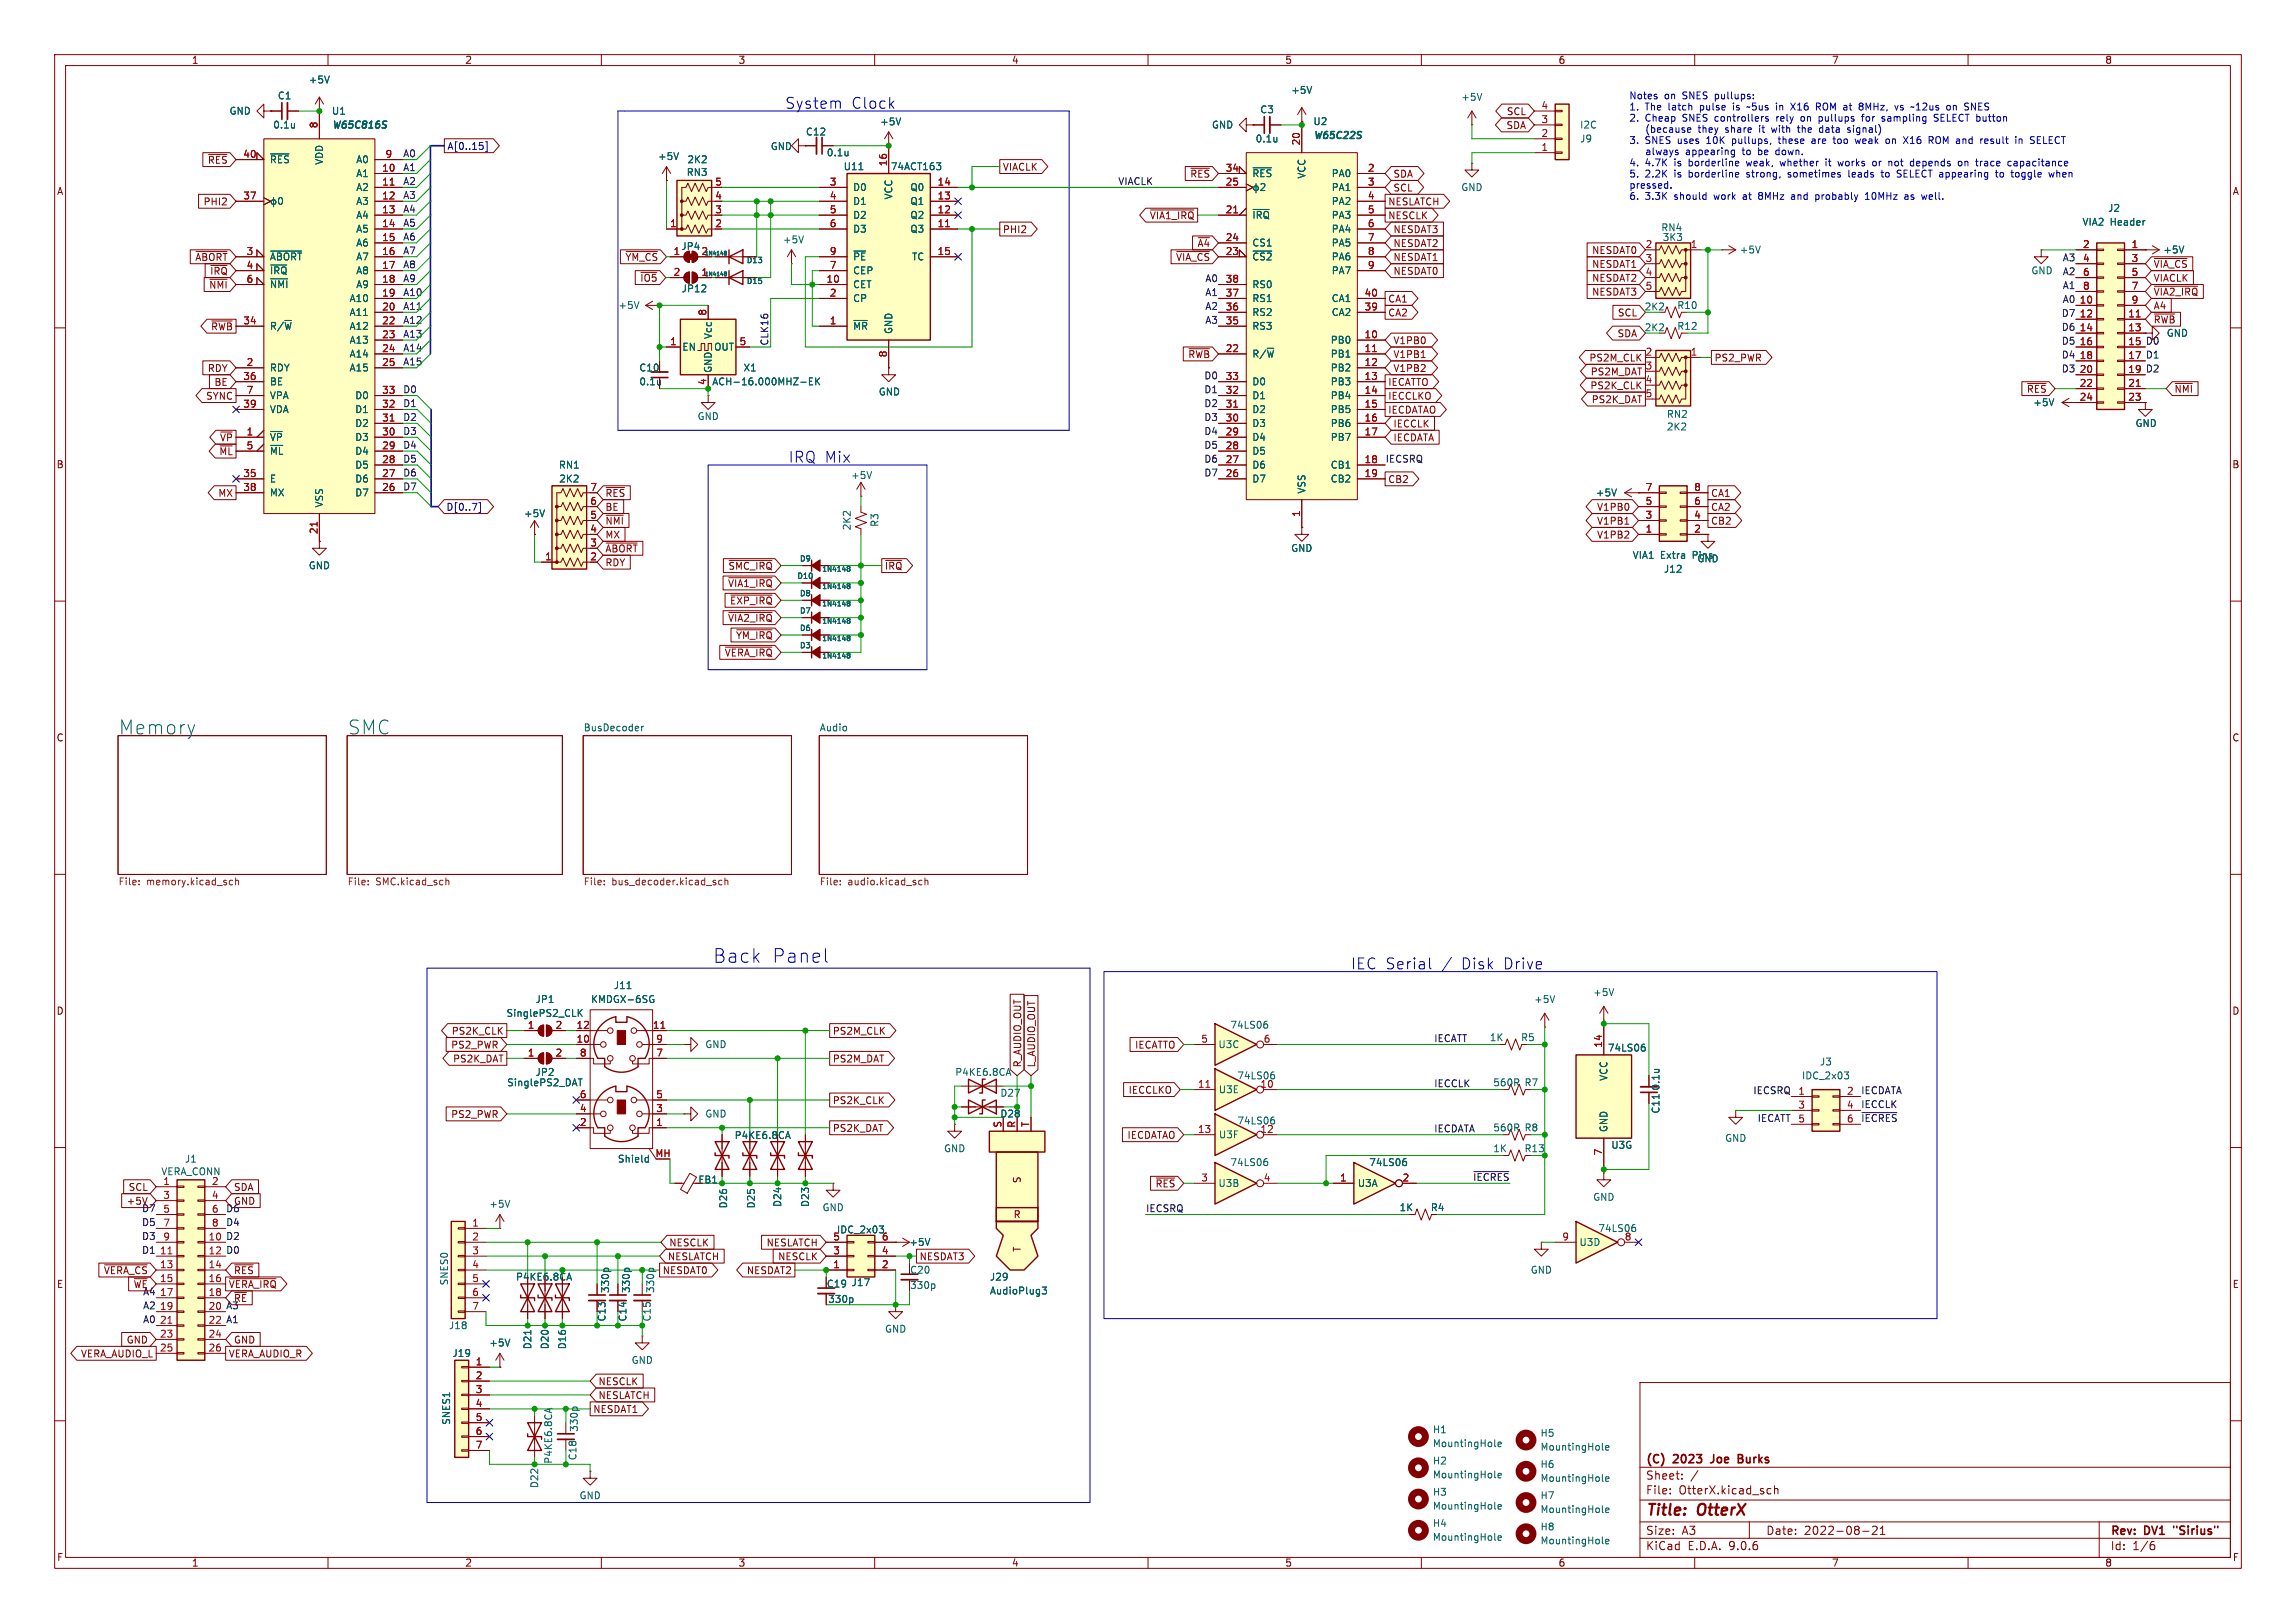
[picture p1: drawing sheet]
<svg xmlns="http://www.w3.org/2000/svg" width="420mm" height="297mm" viewBox="0 0 420 297" stroke-linecap="round" stroke-linejoin="round" font-family="sans-serif">
<defs><g id="words">
<g font-size="3.5" fill="#006464">
<text x="21.6" y="134.6">Memory</text>
<text x="63.5" y="134.6">SMC</text>
</g>
<g font-size="3.5" fill="#0000c2">
<text x="130.3" y="176.4">Back</text>
<text x="141.1" y="176.4">Panel</text>
</g>
<g font-size="2.8" fill="#0000c2">
<text x="143.5" y="20.1">System</text>
<text x="155.7" y="20.1">Clock</text>
<text x="144.1" y="84.8">IRQ Mix</text>
<text x="247" y="177.6">IEC Serial</text>
<text x="267.3" y="177.6">Disk</text>
<text x="275.1" y="177.6">Drive</text>
</g>
<g font-size="2.8" fill="#840000">
<text x="301" y="277.9">Title:</text>
<text x="310.6" y="277.9">OtterX</text>
</g>
<g font-size="2.1" fill="#840000">
<text x="301" y="268.2">(C)</text>
<text x="306.2" y="268.2">2023</text>
<text x="313.7" y="268.2">Joe</text>
<text x="319.2" y="268.2">Burks</text>
<text x="301" y="273.7">File:</text>
<text x="301" y="271">Sheet:</text>
<text x="307.1" y="273.7">OtterX.kicad_sch</text>
<text x="301" y="281.1">Size:</text>
<text x="307.6" y="281.1">A3</text>
<text x="323" y="281.1">Date:</text>
<text x="330" y="281.1">2022-08-21</text>
<text x="386" y="281.3">Rev:</text>
<text x="392.4" y="281.3">DV1</text>
<text x="398.3" y="281.3">&quot;Sirius&quot;</text>
<text x="301" y="283.9">KiCad</text>
<text x="308.7" y="283.9">E.D.A.</text>
<text x="316.3" y="283.9">9.0.6</text>
<text x="386" y="283.9">Id:</text>
<text x="390.1" y="283.9">1/6</text>
</g>
<g font-size="1.8" fill="#840000">
<text x="35" y="11.9">1</text>
<text x="85" y="11.9">2</text>
<text x="135" y="11.9">3</text>
<text x="185" y="11.9">4</text>
<text x="235" y="11.9">5</text>
<text x="285" y="11.9">6</text>
<text x="335" y="11.9">7</text>
<text x="385" y="11.9">8</text>
<text x="275.5" y="23.8">SDA</text>
<text x="275.5" y="21.3">SCL</text>
<text x="10.3" y="35.9">A</text>
<text x="37.9" y="30.2">~{RES}</text>
<text x="183.4" y="31.4">VIACLK</text>
<text x="217.6" y="32.7">~{RES}</text>
<text x="254.8" y="32.7">SDA</text>
<text x="254.8" y="35.2">SCL</text>
<text x="408.3" y="35.9">A</text>
<text x="37.1" y="37.8">PHI2</text>
<text x="210.2" y="40.3">~{VIA1_IRQ}</text>
<text x="253.8" y="37.8">NESLATCH</text>
<text x="253.8" y="40.3">NESCLK</text>
<text x="35.6" y="47.9">~{ABORT}</text>
<text x="183.4" y="42.9">PHI2</text>
<text x="215" y="47.9">~{VIA_CS}</text>
<text x="219" y="45.4">~{A4}</text>
<text x="254.8" y="47.9">NESDAT1</text>
<text x="254.8" y="45.4">NESDAT2</text>
<text x="254.8" y="42.9">NESDAT3</text>
<text x="291.1" y="46.7">NESDAT0</text>
<text x="38.2" y="53">~{NMI}</text>
<text x="38.3" y="50.5">~{IRQ}</text>
<text x="254.8" y="50.5">NESDAT0</text>
<text x="291.1" y="49.2">NESDAT1</text>
<text x="291.1" y="51.8">NESDAT2</text>
<text x="393.9" y="49.2">~{VIA_CS}</text>
<text x="393.9" y="51.8">VIACLK</text>
<text x="253.8" y="55.6">CA1</text>
<text x="253.8" y="58.1">CA2</text>
<text x="291.1" y="54.3">NESDAT3</text>
<text x="295.9" y="58.1">SCL</text>
<text x="393.9" y="59.4">~{RWB}</text>
<text x="393.9" y="56.8">A4</text>
<text x="393.9" y="54.3">~{VIA2_IRQ}</text>
<text x="38.5" y="60.6">~{RWB}</text>
<text x="217.3" y="65.7">~{RWB}</text>
<text x="254.8" y="63.2">V1PB0</text>
<text x="254.8" y="65.7">V1PB1</text>
<text x="295.8" y="61.9">SDA</text>
<text x="37.9" y="68.3">RDY</text>
<text x="39.1" y="70.8">BE</text>
<text x="116.8" y="70.7">0.1u</text>
<text x="253.8" y="70.8">IECATTO</text>
<text x="254.8" y="68.3">V1PB2</text>
<text x="290.6" y="66.4">PS2M_CLK</text>
<text x="290.8" y="71.4">PS2K_CLK</text>
<text x="290.9" y="68.9">PS2M_DAT</text>
<text x="313.5" y="66.4">PS2_PWR</text>
<text x="37.6" y="73.3">SYNC</text>
<text x="253.8" y="75.9">IECDATAO</text>
<text x="253.8" y="73.3">IECCLKO</text>
<text x="291.1" y="74">PS2K_DAT</text>
<text x="370.7" y="72.1">~{RES}</text>
<text x="397.7" y="72.1">~{NMI}</text>
<text x="40" y="83.5">~{ML}</text>
<text x="40.1" y="81">~{VP}</text>
<text x="254.8" y="81">IECDATA</text>
<text x="254.8" y="78.4">IECCLK</text>
<text x="10.3" y="85.9">B</text>
<text x="253.8" y="88.6">CB2</text>
<text x="408.2" y="85.9">B</text>
<text x="39.8" y="91.1">MX</text>
<text x="110.6" y="93.7">BE</text>
<text x="110.6" y="91.1">~{RES}</text>
<text x="292" y="93.7">V1PB0</text>
<text x="312.9" y="93.7">CA2</text>
<text x="312.9" y="91.1">CA1</text>
<text x="110.6" y="101.3">~{ABORT}</text>
<text x="110.6" y="96.2">~{NMI}</text>
<text x="110.6" y="98.7">MX</text>
<text x="292" y="98.7">V1PB2</text>
<text x="292" y="96.2">V1PB1</text>
<text x="312.9" y="96.2">CB2</text>
<text x="110.6" y="103.8">RDY</text>
<text x="133.1" y="107.6">~{VIA1_IRQ}</text>
<text x="133.1" y="104.5">~{SMC_IRQ}</text>
<text x="161.8" y="104.5">~{IRQ}</text>
<text x="133.1" y="114">~{VIA2_IRQ}</text>
<text x="133.4" y="110.8">~{EXP_IRQ}</text>
<text x="134.5" y="117.2">~{YM_IRQ}</text>
<text x="132.5" y="120.3">~{VERA_IRQ}</text>
<text x="10.3" y="135.9">C</text>
<text x="408.2" y="135.9">C</text>
<text x="10.3" y="185.9">D</text>
<text x="408.2" y="185.9">D</text>
<text x="82.5" y="189.5">PS2K_CLK</text>
<text x="152.2" y="189.5">PS2M_CLK</text>
<text x="82.4" y="192.1">PS2_PWR</text>
<text x="82.8" y="194.6">PS2K_DAT</text>
<text x="152.2" y="194.6">PS2M_DAT</text>
<text x="187" y="195.4" transform="rotate(-90 187 195.4)">R_AUDIO_OUT</text>
<text x="189.5" y="195.4" transform="rotate(-90 189.5 195.4)">L_AUDIO_OUT</text>
<text x="207.5" y="192.1">IECATTO</text>
<text x="152.2" y="202.2">PS2K_CLK</text>
<text x="206.3" y="200.3">IECCLKO</text>
<text x="82.4" y="204.8">PS2_PWR</text>
<text x="152.2" y="207.3">PS2K_DAT</text>
<text x="206.1" y="208.6">IECDATAO</text>
<text x="23.1" y="220.7">+5V</text>
<text x="23.4" y="218.1">SCL</text>
<text x="42.7" y="220.7">GND</text>
<text x="42.7" y="218.1">SDA</text>
<text x="127.7" y="216.8">FB1</text>
<text x="186.9" y="216.6" transform="rotate(-90 186.9 216.6)">S</text>
<text x="211.3" y="217.5">~{RES}</text>
<text x="261.6" y="221.8">R4</text>
<text x="185.3" y="223.1">R</text>
<text x="18.9" y="233.4">~{VERA_CS}</text>
<text x="42.7" y="233.4">~{RES}</text>
<text x="121.1" y="233.4">NESDAT0</text>
<text x="122.1" y="230.8">NESLATCH</text>
<text x="122.3" y="228.3">NESCLK</text>
<text x="136.5" y="233.4">NESDAT2</text>
<text x="140.1" y="228.3">NESLATCH</text>
<text x="142.2" y="230.8">NESCLK</text>
<text x="168.1" y="230.8">NESDAT3</text>
<text x="186.9" y="229.2" transform="rotate(-90 186.9 229.2)">T</text>
<text x="10.3" y="235.9">E</text>
<text x="24.3" y="235.9">~{WE}</text>
<text x="41.8" y="235.9">~{VERA_IRQ}</text>
<text x="42.7" y="238.4">~{RE}</text>
<text x="408.3" y="235.9">E</text>
<text x="14.7" y="248.6">VERA_AUDIO_L</text>
<text x="23.1" y="246.1">GND</text>
<text x="41.8" y="248.6">VERA_AUDIO_R</text>
<text x="42.7" y="246.1">GND</text>
<text x="109.4" y="256.2">NESLATCH</text>
<text x="109.4" y="253.7">NESCLK</text>
<text x="108.4" y="258.8">NESDAT1</text>
<text x="10.3" y="285.9">F</text>
<text x="35" y="286.9">1</text>
<text x="85" y="286.9">2</text>
<text x="135" y="286.9">3</text>
<text x="185" y="286.9">4</text>
<text x="235" y="286.9">5</text>
<text x="285" y="286.9">6</text>
<text x="335" y="286.9">7</text>
<text x="385" y="286.9">8</text>
<text x="408.3" y="285.9">F</text>
</g>
<g font-size="1.8" fill="#006464">
<text x="56.4" y="15.5">+5V</text>
<text x="236.1" y="17.4">+5V</text>
<text x="41.9" y="21.2">GND</text>
<text x="49.9" y="23.7">0.1u</text>
<text x="50.7" y="18.4">C1</text>
<text x="60.6" y="23.9">W65C816S</text>
<text x="60.6" y="21.2">U1</text>
<text x="160.9" y="23.1">+5V</text>
<text x="221.6" y="23.7">GND</text>
<text x="230.4" y="20.9">C3</text>
<text x="240.2" y="23.1">U2</text>
<text x="267.2" y="18.6">+5V</text>
<text x="288.9" y="23.7">I2C</text>
<text x="120.3" y="29.5">+5V</text>
<text x="140.9" y="27.7">GND</text>
<text x="147.3" y="25">C12</text>
<text x="151.1" y="28.8">0.1u</text>
<text x="229.6" y="26.3">0.1u</text>
<text x="240.1" y="25.8">W65C22S</text>
<text x="288.9" y="26.3">J9</text>
<text x="49.3" y="30.1">~{RES}</text>
<text x="59.3" y="30.2" transform="rotate(-90 59.3 30.2)">VDD</text>
<text x="65.1" y="30.1">A0</text>
<text x="65.1" y="32.6">A1</text>
<text x="65.1" y="35.2">A2</text>
<text x="125.5" y="32.4">RN3</text>
<text x="125.6" y="30.1">2K2</text>
<text x="154.2" y="31.3">U11</text>
<text x="156" y="35.2">D0</text>
<text x="162.9" y="31.3">74ACT163</text>
<text x="166.4" y="35.2">Q0</text>
<text x="229" y="32.6">~{RES}</text>
<text x="239" y="32.8" transform="rotate(-90 239 32.8)">VCC</text>
<text x="243.5" y="32.6">PA0</text>
<text x="243.5" y="35.2">PA1</text>
<text x="267.2" y="35.2">GND</text>
<text x="65.1" y="37.7">A3</text>
<text x="65.1" y="40.2">A4</text>
<text x="156" y="37.7">D1</text>
<text x="156" y="40.2">D2</text>
<text x="163.4" y="36.6" transform="rotate(-90 163.4 36.6)">VCC</text>
<text x="166.4" y="37.7">Q1</text>
<text x="166.4" y="40.2">Q2</text>
<text x="229" y="40.2">~{IRQ}</text>
<text x="243.5" y="37.7">PA2</text>
<text x="243.5" y="40.2">PA3</text>
<text x="380.8" y="41.5">VIA2</text>
<text x="385.5" y="39">J2</text>
<text x="386" y="41.5">Header</text>
<text x="49.3" y="47.9">~{ABORT}</text>
<text x="65.1" y="42.8">A5</text>
<text x="65.1" y="45.3">A6</text>
<text x="65.1" y="47.9">A7</text>
<text x="124.5" y="45.9">JP4</text>
<text x="128.2" y="46.7">2</text>
<text x="143.1" y="44.7">+5V</text>
<text x="156" y="42.8">D3</text>
<text x="156" y="47.9">~{PE}</text>
<text x="166.4" y="42.8">Q3</text>
<text x="166.7" y="47.9">TC</text>
<text x="229" y="45.3">CS1</text>
<text x="229" y="47.9">~{CS2}</text>
<text x="243.5" y="42.8">PA4</text>
<text x="243.5" y="45.3">PA5</text>
<text x="243.5" y="47.9">PA6</text>
<text x="303.8" y="42.5">RN4</text>
<text x="304" y="44.3">3K3</text>
<text x="318.1" y="46.6">+5V</text>
<text x="395.6" y="46.6">+5V</text>
<text x="49.3" y="50.4">~{IRQ}</text>
<text x="49.3" y="52.9">~{NMI}</text>
<text x="65.1" y="50.4">A8</text>
<text x="65.1" y="52.9">A9</text>
<text x="124.6" y="53.7">JP12</text>
<text x="156" y="50.4">CEP</text>
<text x="156" y="52.9">CET</text>
<text x="229" y="52.9">RS0</text>
<text x="243.5" y="50.4">PA7</text>
<text x="371.5" y="50.4">GND</text>
<text x="63.9" y="55.5">A10</text>
<text x="63.9" y="58">A11</text>
<text x="113" y="56.7">+5V</text>
<text x="156" y="55.5">CP</text>
<text x="229" y="55.5">RS1</text>
<text x="229" y="58">RS2</text>
<text x="243.5" y="55.5">CA1</text>
<text x="243.5" y="58">CA2</text>
<text x="306.7" y="56.7">R10</text>
<text x="49.3" y="60.6">R/~{W}</text>
<text x="63.9" y="60.6">A12</text>
<text x="63.9" y="63.1">A13</text>
<text x="63.9" y="65.6">A14</text>
<text x="124.7" y="64.4">EN</text>
<text x="130.4" y="62.1" transform="rotate(-90 130.4 62.1)">Vcc</text>
<text x="130.5" y="64.4">OUT</text>
<text x="156" y="60.6">~{MR}</text>
<text x="163.4" y="61.2" transform="rotate(-90 163.4 61.2)">GND</text>
<text x="229" y="60.6">RS3</text>
<text x="229" y="65.6">R/~{W}</text>
<text x="243.3" y="63.1">PB0</text>
<text x="243.3" y="65.6">PB1</text>
<text x="306.7" y="60.6">R12</text>
<text x="396.2" y="61.8">GND</text>
<text x="49.3" y="68.2">RDY</text>
<text x="49.3" y="70.7">BE</text>
<text x="63.9" y="68.2">A15</text>
<text x="116.8" y="68.2">C10</text>
<text x="130.2" y="70.7">ACH-16.000MHZ-EK</text>
<text x="130.4" y="68.3" transform="rotate(-90 130.4 68.3)">GND</text>
<text x="135.9" y="68.2">X1</text>
<text x="229" y="70.7">D0</text>
<text x="243.3" y="68.2">PB2</text>
<text x="243.3" y="70.7">PB3</text>
<text x="49.3" y="73.3">VPA</text>
<text x="49.3" y="75.8">VDA</text>
<text x="64.9" y="73.3">D0</text>
<text x="64.9" y="75.8">D1</text>
<text x="127.5" y="77.1">GND</text>
<text x="160.7" y="72.6">GND</text>
<text x="229" y="73.3">D1</text>
<text x="229" y="75.8">D2</text>
<text x="243.3" y="73.3">PB4</text>
<text x="243.3" y="75.8">PB5</text>
<text x="304.8" y="76.7">RN2</text>
<text x="371.8" y="74.5">+5V</text>
<text x="49.3" y="80.9">~{VP}</text>
<text x="49.3" y="83.4">~{ML}</text>
<text x="64.9" y="78.3">D2</text>
<text x="64.9" y="80.9">D3</text>
<text x="64.9" y="83.4">D4</text>
<text x="229" y="78.3">D3</text>
<text x="229" y="80.9">D4</text>
<text x="229" y="83.4">D5</text>
<text x="243.3" y="78.3">PB6</text>
<text x="243.3" y="80.9">PB7</text>
<text x="304.8" y="79">2K2</text>
<text x="390.5" y="78.3">GND</text>
<text x="49.3" y="88.5">E</text>
<text x="64.9" y="86">D5</text>
<text x="64.9" y="88.5">D6</text>
<text x="102.1" y="86">RN1</text>
<text x="102.2" y="88.5">2K2</text>
<text x="155.6" y="87.9">+5V</text>
<text x="229" y="86">D6</text>
<text x="229" y="88.5">D7</text>
<text x="243.3" y="86">CB1</text>
<text x="243.3" y="88.5">CB2</text>
<text x="49.3" y="91">MX</text>
<text x="59.3" y="93" transform="rotate(-90 59.3 93)">VSS</text>
<text x="64.9" y="91">D7</text>
<text x="95.8" y="94.8">+5V</text>
<text x="239" y="90.4" transform="rotate(-90 239 90.4)">VSS</text>
<text x="291.8" y="91">+5V</text>
<text x="155.8" y="97.1" transform="rotate(-90 155.8 97.1)">2K2</text>
<text x="160.9" y="96.5" transform="rotate(-90 160.9 96.5)">R3</text>
<text x="236.1" y="101.2">GND</text>
<text x="56.4" y="104.4">GND</text>
<text x="298.6" y="102.5">VIA1</text>
<text x="303.7" y="102.5">Extra</text>
<text x="304.3" y="105">J12</text>
<text x="309.7" y="102.5">Pins</text>
<text x="310.4" y="103.1">GND</text>
<text x="106.7" y="133.9">BusDecoder</text>
<text x="149.9" y="133.9">Audio</text>
<text x="97.9" y="183.7">JP1</text>
<text x="108" y="183.7">KMDGX-6SG</text>
<text x="112.2" y="181.2">J11</text>
<text x="280.5" y="183.7">+5V</text>
<text x="291.3" y="182.5">+5V</text>
<text x="92.5" y="186.3">SinglePS2_CLK</text>
<text x="128.9" y="192">GND</text>
<text x="222.8" y="192">U3C</text>
<text x="225" y="188.4">74LS06</text>
<text x="272.4" y="190.7">1K</text>
<text x="278.1" y="190.7">R5</text>
<text x="97.9" y="197.1">JP2</text>
<text x="174.6" y="197.1">P4KE6.8CA</text>
<text x="226.2" y="197.7">74LS06</text>
<text x="294" y="192.6">74LS06</text>
<text x="294.2" y="197.9" transform="rotate(-90 294.2 197.9)">VCC</text>
<text x="329.5" y="197.7">IDC_2x03</text>
<text x="332.8" y="195.2">J3</text>
<text x="92.7" y="199">SinglePS2_DAT</text>
<text x="182.9" y="200.9">D27</text>
<text x="222.8" y="200.3">U3E</text>
<text x="230.5" y="199.1">10</text>
<text x="273.1" y="199">560R</text>
<text x="278.8" y="199">R7</text>
<text x="303.8" y="203.9" transform="rotate(-90 303.8 203.9)">C11</text>
<text x="303.8" y="199.7" transform="rotate(-90 303.8 199.7)">0.1u</text>
<text x="128.9" y="204.7">GND</text>
<text x="134.3" y="208.6">P4KE6.8CA</text>
<text x="182.9" y="204.7">D28</text>
<text x="222.9" y="208.5">U3F</text>
<text x="226.2" y="206">74LS06</text>
<text x="230.5" y="207.4">12</text>
<text x="273.1" y="207.2">560R</text>
<text x="278.8" y="207.2">R8</text>
<text x="294.2" y="207.3" transform="rotate(-90 294.2 207.3)">GND</text>
<text x="315.5" y="209.1">GND</text>
<text x="29.4" y="215.3">VERA_CONN</text>
<text x="33.7" y="213">J1</text>
<text x="112.9" y="213">Shield</text>
<text x="172.6" y="211">GND</text>
<text x="225" y="213.6">74LS06</text>
<text x="250.4" y="213.6">74LS06</text>
<text x="273.1" y="211">1K</text>
<text x="294.6" y="210.4">U3G</text>
<text x="89.4" y="221.2">+5V</text>
<text x="133.2" y="221.2" transform="rotate(-90 133.2 221.2)">D26</text>
<text x="138.3" y="221.2" transform="rotate(-90 138.3 221.2)">D25</text>
<text x="143.1" y="221" transform="rotate(-90 143.1 221)">D24</text>
<text x="148.2" y="221" transform="rotate(-90 148.2 221)">D23</text>
<text x="150.4" y="221.8">GND</text>
<text x="222.8" y="217.4">U3B</text>
<text x="248.3" y="217.4">U3A</text>
<text x="255.9" y="221.8">1K</text>
<text x="291.3" y="219.9">GND</text>
<text x="153" y="225.9">IDC_2x03</text>
<text x="292.3" y="225.7">74LS06</text>
<text x="297.1" y="227.1">8</text>
<text x="166.2" y="228.2">+5V</text>
<text x="166.4" y="233.3">C20</text>
<text x="279.9" y="233.3">GND</text>
<text x="288.8" y="228.2">U3D</text>
<text x="82.1" y="235.3" transform="rotate(-90 82.1 235.3)">SNES0</text>
<text x="94.3" y="234.5">P4KE6.8CA</text>
<text x="111.6" y="236.7" transform="rotate(-90 111.6 236.7)">330p</text>
<text x="115.4" y="236.7" transform="rotate(-90 115.4 236.7)">330p</text>
<text x="119.9" y="236.7" transform="rotate(-90 119.9 236.7)">330p</text>
<text x="151.1" y="235.8">C19</text>
<text x="151.4" y="238.6">330p</text>
<text x="155.7" y="235.6">J17</text>
<text x="166.4" y="236.1">330p</text>
<text x="181" y="237.1">AudioPlug3</text>
<text x="181" y="234.5">J29</text>
<text x="82" y="243.4">J18</text>
<text x="111" y="241.9" transform="rotate(-90 111 241.9)">C13</text>
<text x="114.8" y="241.9" transform="rotate(-90 114.8 241.9)">C14</text>
<text x="119.2" y="241.9" transform="rotate(-90 119.2 241.9)">C15</text>
<text x="161.8" y="244.1">GND</text>
<text x="82.7" y="248.5">J19</text>
<text x="89.4" y="246.6">+5V</text>
<text x="97.4" y="247" transform="rotate(-90 97.4 247)">D21</text>
<text x="100.6" y="247" transform="rotate(-90 100.6 247)">D20</text>
<text x="103.7" y="247" transform="rotate(-90 103.7 247)">D16</text>
<text x="115.4" y="249.8">GND</text>
<text x="82.5" y="260.8" transform="rotate(-90 82.5 260.8)">SNES1</text>
<text x="105.9" y="262.1" transform="rotate(-90 105.9 262.1)">330p</text>
<text x="262" y="262.5">H1</text>
<text x="281.7" y="263.1">H5</text>
<text x="101.2" y="268" transform="rotate(-90 101.2 268)">P4KE6.8CA</text>
<text x="105.6" y="267.3" transform="rotate(-90 105.6 267.3)">C18</text>
<text x="262" y="265">MountingHole</text>
<text x="262" y="268.2">H2</text>
<text x="281.7" y="265.7">MountingHole</text>
<text x="281.7" y="268.8">H6</text>
<text x="98.7" y="272.4" transform="rotate(-90 98.7 272.4)">D22</text>
<text x="105.9" y="274.5">GND</text>
<text x="262" y="273.9">H3</text>
<text x="262" y="270.7">MountingHole</text>
<text x="281.7" y="271.4">MountingHole</text>
<text x="281.7" y="274.5">H7</text>
<text x="262" y="276.5">MountingHole</text>
<text x="262" y="279.6">H4</text>
<text x="281.7" y="277.1">MountingHole</text>
<text x="281.7" y="280.3">H8</text>
<text x="262" y="282.2">MountingHole</text>
<text x="281.7" y="282.8">MountingHole</text>
</g>
<g font-size="1.8" fill="#a90000">
<text x="58.2" y="23.6" transform="rotate(-90 58.2 23.6)">8</text>
<text x="281.9" y="22.6">3</text>
<text x="281.9" y="20.1">4</text>
<text x="44.4" y="29">40</text>
<text x="70.4" y="29">9</text>
<text x="237.9" y="26.7" transform="rotate(-90 237.9 26.7)">20</text>
<text x="281.9" y="27.7">1</text>
<text x="281.9" y="25.1">2</text>
<text x="69.8" y="31.5">10</text>
<text x="69.8" y="34">11</text>
<text x="130.7" y="34">5</text>
<text x="151.7" y="34">3</text>
<text x="162.3" y="30.5" transform="rotate(-90 162.3 30.5)">16</text>
<text x="171.4" y="34">14</text>
<text x="224.1" y="31.5">34</text>
<text x="224.1" y="34">25</text>
<text x="250.1" y="31.5">2</text>
<text x="250.1" y="34">3</text>
<text x="44.4" y="36.6">37</text>
<text x="69.8" y="36.6">12</text>
<text x="69.8" y="39.1">13</text>
<text x="69.8" y="41.7">14</text>
<text x="122.5" y="41.7">1</text>
<text x="130.7" y="41.7">2</text>
<text x="130.7" y="39.1">3</text>
<text x="130.7" y="36.6">4</text>
<text x="151.7" y="36.6">4</text>
<text x="151.7" y="39.1">5</text>
<text x="151.7" y="41.7">6</text>
<text x="171.4" y="36.6">13</text>
<text x="171.4" y="39.1">12</text>
<text x="171.4" y="41.7">11</text>
<text x="224.1" y="39.1">21</text>
<text x="250.1" y="36.6">4</text>
<text x="250.1" y="39.1">5</text>
<text x="250.1" y="41.7">6</text>
<text x="45" y="46.7">3</text>
<text x="69.8" y="44.2">15</text>
<text x="69.8" y="46.7">16</text>
<text x="123.1" y="46.7">1</text>
<text x="151.7" y="46.7">9</text>
<text x="171.4" y="46.7">15</text>
<text x="224.1" y="44.2">24</text>
<text x="224.1" y="46.7">23</text>
<text x="250.1" y="44.2">7</text>
<text x="250.1" y="46.7">8</text>
<text x="300.9" y="45.5">2</text>
<text x="309.2" y="45.5">1</text>
<text x="380.9" y="45.5">2</text>
<text x="389.8" y="45.5">1</text>
<text x="45" y="49.3">4</text>
<text x="45" y="51.8">6</text>
<text x="69.8" y="49.3">17</text>
<text x="69.8" y="51.8">18</text>
<text x="123.1" y="50.5">2</text>
<text x="128.2" y="50.5">1</text>
<text x="151.1" y="51.8">10</text>
<text x="151.7" y="49.3">7</text>
<text x="224.1" y="51.8">38</text>
<text x="250.1" y="49.3">9</text>
<text x="300.9" y="48">3</text>
<text x="300.9" y="50.5">4</text>
<text x="300.9" y="53.1">5</text>
<text x="380.9" y="48">4</text>
<text x="380.9" y="50.5">6</text>
<text x="380.9" y="53.1">8</text>
<text x="389.8" y="48">3</text>
<text x="389.8" y="50.5">5</text>
<text x="389.8" y="53.1">7</text>
<text x="44.4" y="59.4">34</text>
<text x="69.8" y="54.4">19</text>
<text x="69.8" y="56.9">20</text>
<text x="69.8" y="59.4">22</text>
<text x="129.3" y="57.9" transform="rotate(-90 129.3 57.9)">8</text>
<text x="151.7" y="54.4">2</text>
<text x="151.7" y="59.4">1</text>
<text x="224.1" y="54.4">37</text>
<text x="224.1" y="56.9">36</text>
<text x="224.1" y="59.4">35</text>
<text x="249.5" y="54.4">40</text>
<text x="249.5" y="56.9">39</text>
<text x="380.3" y="55.6">10</text>
<text x="380.3" y="58.2">12</text>
<text x="389.2" y="58.2">11</text>
<text x="389.8" y="55.6">9</text>
<text x="69.8" y="62">23</text>
<text x="69.8" y="64.5">24</text>
<text x="122.5" y="63.2">1</text>
<text x="135.2" y="63.2">5</text>
<text x="162.3" y="65.5" transform="rotate(-90 162.3 65.5)">8</text>
<text x="224.1" y="64.5">22</text>
<text x="249.5" y="62">10</text>
<text x="249.5" y="64.5">11</text>
<text x="300.9" y="65.2">2</text>
<text x="309.2" y="65.2">1</text>
<text x="380.3" y="60.7">14</text>
<text x="380.3" y="63.2">16</text>
<text x="380.3" y="65.8">18</text>
<text x="389.2" y="60.7">13</text>
<text x="389.2" y="63.2">15</text>
<text x="389.2" y="65.8">17</text>
<text x="44.4" y="69.6">36</text>
<text x="45" y="67.1">2</text>
<text x="69.8" y="67.1">25</text>
<text x="129.3" y="70.6" transform="rotate(-90 129.3 70.6)">4</text>
<text x="224.1" y="69.6">33</text>
<text x="249.5" y="67.1">12</text>
<text x="249.5" y="69.6">13</text>
<text x="300.9" y="67.7">3</text>
<text x="300.9" y="70.2">4</text>
<text x="380.3" y="68.3">20</text>
<text x="380.3" y="70.9">22</text>
<text x="389.2" y="68.3">19</text>
<text x="389.2" y="70.9">21</text>
<text x="44.4" y="74.7">39</text>
<text x="45" y="72.1">7</text>
<text x="69.8" y="72.1">33</text>
<text x="69.8" y="74.7">32</text>
<text x="69.8" y="77.2">31</text>
<text x="224.1" y="72.1">32</text>
<text x="224.1" y="74.7">31</text>
<text x="224.1" y="77.2">30</text>
<text x="249.5" y="72.1">14</text>
<text x="249.5" y="74.7">15</text>
<text x="249.5" y="77.2">16</text>
<text x="300.9" y="72.8">5</text>
<text x="380.3" y="73.4">24</text>
<text x="389.2" y="73.4">23</text>
<text x="45" y="79.8">1</text>
<text x="45" y="82.3">5</text>
<text x="69.8" y="79.8">30</text>
<text x="69.8" y="82.3">29</text>
<text x="224.1" y="79.8">29</text>
<text x="224.1" y="82.3">28</text>
<text x="249.5" y="79.8">17</text>
<text x="44.4" y="87.4">35</text>
<text x="44.4" y="89.9">38</text>
<text x="69.8" y="84.8">28</text>
<text x="69.8" y="87.4">27</text>
<text x="69.8" y="89.9">26</text>
<text x="107.9" y="89.9">7</text>
<text x="224.1" y="84.8">27</text>
<text x="224.1" y="87.4">26</text>
<text x="249.5" y="84.8">18</text>
<text x="249.5" y="87.4">19</text>
<text x="300.9" y="89.9">7</text>
<text x="309.8" y="89.9">8</text>
<text x="107.9" y="95">5</text>
<text x="107.9" y="92.5">6</text>
<text x="237.9" y="94.7" transform="rotate(-90 237.9 94.7)">1</text>
<text x="300.9" y="95">3</text>
<text x="300.9" y="92.5">5</text>
<text x="309.8" y="95">4</text>
<text x="309.8" y="92.5">6</text>
<text x="58.2" y="97.8" transform="rotate(-90 58.2 97.8)">21</text>
<text x="107.9" y="100.1">3</text>
<text x="107.9" y="97.5">4</text>
<text x="300.9" y="97.5">1</text>
<text x="309.8" y="97.5">2</text>
<text x="99.6" y="102.6">1</text>
<text x="107.9" y="102.6">2</text>
<text x="96.4" y="188.3">1</text>
<text x="101.5" y="188.3">2</text>
<text x="105.4" y="188.3">12</text>
<text x="105.4" y="190.9">10</text>
<text x="119.3" y="188.3">11</text>
<text x="119.9" y="190.9">9</text>
<text x="219.6" y="190.9">5</text>
<text x="231.1" y="190.9">6</text>
<text x="293.1" y="191.8" transform="rotate(-90 293.1 191.8)">14</text>
<text x="96.4" y="193.4">1</text>
<text x="101.5" y="193.4">2</text>
<text x="106" y="193.4">8</text>
<text x="119.9" y="193.4">7</text>
<text x="106" y="201">6</text>
<text x="106" y="203.6">4</text>
<text x="119.9" y="201">5</text>
<text x="119.9" y="203.6">3</text>
<text x="219" y="199.1">11</text>
<text x="328.9" y="200.4">1</text>
<text x="328.9" y="202.9">3</text>
<text x="337.7" y="200.4">2</text>
<text x="337.7" y="202.9">4</text>
<text x="106" y="206.1">2</text>
<text x="119.9" y="206.1">1</text>
<text x="183.3" y="206.4" transform="rotate(-90 183.3 206.4)">S</text>
<text x="185.8" y="206.5" transform="rotate(-90 185.8 206.5)">R</text>
<text x="188.3" y="206.3" transform="rotate(-90 188.3 206.3)">T</text>
<text x="219" y="207.4">13</text>
<text x="337.7" y="205.5">6</text>
<text x="119.8" y="211.8">MH</text>
<text x="293.1" y="211.5" transform="rotate(-90 293.1 211.5)">7</text>
<text x="29.8" y="216.9">1</text>
<text x="29.8" y="219.5">3</text>
<text x="29.8" y="222">5</text>
<text x="38.7" y="216.9">2</text>
<text x="38.7" y="219.5">4</text>
<text x="38.7" y="222">6</text>
<text x="219.6" y="216.3">3</text>
<text x="231.1" y="216.3">4</text>
<text x="245" y="216.3">1</text>
<text x="256.5" y="216.3">2</text>
<text x="29.8" y="224.5">7</text>
<text x="29.8" y="227.1">9</text>
<text x="38.1" y="227.1">10</text>
<text x="38.7" y="224.5">8</text>
<text x="86.3" y="224.5">1</text>
<text x="86.3" y="227.1">2</text>
<text x="152.3" y="227.1">5</text>
<text x="161.2" y="227.1">6</text>
<text x="285.7" y="227.1">9</text>
<text x="29.2" y="229.6">11</text>
<text x="29.2" y="232.2">13</text>
<text x="38.1" y="229.6">12</text>
<text x="38.1" y="232.2">14</text>
<text x="86.3" y="229.6">3</text>
<text x="86.3" y="232.2">4</text>
<text x="152.3" y="232.2">1</text>
<text x="152.3" y="229.6">3</text>
<text x="161.2" y="232.2">2</text>
<text x="161.2" y="229.6">4</text>
<text x="29.2" y="234.7">15</text>
<text x="29.2" y="237.2">17</text>
<text x="29.2" y="239.8">19</text>
<text x="38.1" y="234.7">16</text>
<text x="38.1" y="237.2">18</text>
<text x="38.1" y="239.8">20</text>
<text x="86.3" y="234.7">5</text>
<text x="86.3" y="237.2">6</text>
<text x="86.3" y="239.8">7</text>
<text x="29.2" y="242.3">21</text>
<text x="29.2" y="244.9">23</text>
<text x="38.1" y="242.3">22</text>
<text x="38.1" y="244.9">24</text>
<text x="29.2" y="247.4">25</text>
<text x="38.1" y="247.4">26</text>
<text x="86.9" y="249.9">1</text>
<text x="86.9" y="252.5">2</text>
<text x="86.9" y="255">3</text>
<text x="86.9" y="257.6">4</text>
<text x="86.9" y="260.1">5</text>
<text x="86.9" y="262.6">6</text>
<text x="86.9" y="265.2">7</text>
</g>
<g font-size="1.8" fill="#0000c2">
<text x="297.9" y="18.5">Notes</text>
<text x="297.9" y="20.5">1.</text>
<text x="297.9" y="22.6">2.</text>
<text x="300.9" y="20.5">The</text>
<text x="300.9" y="22.6">Cheap</text>
<text x="304.4" y="18.5">on</text>
<text x="305.3" y="20.5">latch</text>
<text x="307.9" y="18.5">SNES</text>
<text x="307.9" y="22.6">SNES</text>
<text x="311.3" y="20.5">pulse</text>
<text x="314" y="18.5">pullups:</text>
<text x="314" y="22.6">controllers</text>
<text x="317.5" y="20.5">is</text>
<text x="320.3" y="20.5">~5us</text>
<text x="325.4" y="22.6">rely</text>
<text x="325.8" y="20.5">in</text>
<text x="328.7" y="20.5">X16</text>
<text x="330.1" y="22.6">on</text>
<text x="333.5" y="20.5">ROM at</text>
<text x="333.6" y="22.6">pullups</text>
<text x="341.7" y="22.6">for</text>
<text x="341.8" y="20.5">8MHz,</text>
<text x="345.5" y="22.6">sampling</text>
<text x="348.6" y="20.5">vs</text>
<text x="351.7" y="20.5">~12us</text>
<text x="355.3" y="22.6">SELECT button</text>
<text x="358.4" y="20.5">on</text>
<text x="361.9" y="20.5">SNES</text>
<text x="297.9" y="26.7">3.</text>
<text x="300.9" y="26.7">SNES</text>
<text x="301.5" y="24.6">(because</text>
<text x="301.5" y="28.7">always</text>
<text x="307" y="26.7">uses</text>
<text x="308.9" y="28.7">appearing</text>
<text x="311.2" y="24.6">they</text>
<text x="312.5" y="26.7">10K</text>
<text x="316.3" y="24.6">share</text>
<text x="317.3" y="26.7">pullups,</text>
<text x="319.5" y="28.7">to</text>
<text x="322.5" y="28.7">be</text>
<text x="322.7" y="24.6">it</text>
<text x="325.2" y="24.6">with</text>
<text x="325.9" y="28.7">down.</text>
<text x="326.1" y="26.7">these</text>
<text x="330.2" y="24.6">the</text>
<text x="332.3" y="26.7">are</text>
<text x="334.3" y="24.6">data</text>
<text x="336.5" y="26.7">too</text>
<text x="339.6" y="24.6">signal)</text>
<text x="340.7" y="26.7">weak</text>
<text x="346.5" y="26.7">on</text>
<text x="349.9" y="26.7">X16</text>
<text x="354.7" y="26.7">ROM and</text>
<text x="364.6" y="26.7">result</text>
<text x="371.2" y="26.7">in</text>
<text x="374.1" y="26.7">SELECT</text>
<text x="297.9" y="30.8">4.</text>
<text x="297.9" y="32.8">5.</text>
<text x="297.9" y="34.9">pressed.</text>
<text x="300.9" y="30.8">4.7K</text>
<text x="300.9" y="32.8">2.2K</text>
<text x="306.4" y="30.8">is</text>
<text x="306.4" y="32.8">is</text>
<text x="309.2" y="30.8">borderline</text>
<text x="309.2" y="32.8">borderline</text>
<text x="320" y="30.8">weak,</text>
<text x="320" y="32.8">strong,</text>
<text x="326.4" y="30.8">whether</text>
<text x="327.7" y="32.8">sometimes</text>
<text x="334.8" y="30.8">it</text>
<text x="337.3" y="30.8">works</text>
<text x="339" y="32.8">leads</text>
<text x="343.8" y="30.8">or</text>
<text x="345.3" y="32.8">to</text>
<text x="346.9" y="30.8">not</text>
<text x="348.3" y="32.8">SELECT appearing</text>
<text x="351.1" y="30.8">depends</text>
<text x="360.1" y="30.8">on</text>
<text x="363.6" y="30.8">trace</text>
<text x="366.8" y="32.8">to</text>
<text x="369.6" y="30.8">capacitance</text>
<text x="369.8" y="32.8">toggle</text>
<text x="376.9" y="32.8">when</text>
<text x="297.9" y="36.9">6.</text>
<text x="300.9" y="36.9">3.3K</text>
<text x="306.4" y="36.9">should</text>
<text x="313.9" y="36.9">work</text>
<text x="319.3" y="36.9">at</text>
<text x="322.4" y="36.9">8MHz</text>
<text x="328.6" y="36.9">and</text>
<text x="333.2" y="36.9">probably</text>
<text x="342.5" y="36.9">10MHz</text>
<text x="349.9" y="36.9">as</text>
<text x="353.3" y="36.9">well.</text>
</g>
<g font-size="1.8" fill="#009600">
<text x="73.7" y="28.9">A0</text>
<text x="73.7" y="33.9">A2</text>
<text x="73.7" y="36.5">A3</text>
<text x="73.7" y="41.6">A5</text>
<text x="73.7" y="39">A4</text>
<text x="73.7" y="44.1">A6</text>
<text x="73.7" y="46.6">A7</text>
<text x="114.3" y="47.9">~{YM_CS}</text>
<text x="73.7" y="51.7">A9</text>
<text x="73.7" y="49.2">A8</text>
<text x="117" y="51.8">~{IO5}</text>
<text x="73.7" y="56.8">A11</text>
<text x="73.7" y="54.3">A10</text>
<text x="73.7" y="59.3">A12</text>
<text x="300.7" y="57">2K2</text>
<text x="73.7" y="61.9">A13</text>
<text x="73.7" y="64.4">A14</text>
<text x="300.7" y="60.8">2K2</text>
<text x="73.7" y="67">A15</text>
<text x="73.7" y="72">D0</text>
<text x="73.7" y="77.1">D2</text>
<text x="73.7" y="82.2">D4</text>
<text x="73.7" y="79.7">D3</text>
<text x="73.7" y="84.7">D5</text>
<text x="73.7" y="89.8">D7</text>
<text x="73.7" y="87.3">D6</text>
<text x="278.8" y="211">R13</text>
</g>
<g font-size="1.8" fill="#000084">
<text x="81.8" y="27.6">A[0..15]</text>
<text x="81.6" y="93.7">D[0..7]</text>
</g>
<g font-size="1.8" fill="#0f0f0f">
<text x="73.7" y="31.4">A1</text>
<text x="204.5" y="33.9">VIACLK</text>
<text x="377.2" y="47.9">A3</text>
<text x="220.4" y="51.7">A0</text>
<text x="377.2" y="53">A1</text>
<text x="377.2" y="50.5">A2</text>
<text x="220.4" y="59.3">A3</text>
<text x="220.4" y="54.3">A1</text>
<text x="220.4" y="56.8">A2</text>
<text x="377" y="58.1">D7</text>
<text x="377.2" y="55.5">A0</text>
<text x="140.6" y="63.3" transform="rotate(-90 140.6 63.3)">CLK16</text>
<text x="377" y="65.7">D4</text>
<text x="377" y="60.6">D6</text>
<text x="377" y="63.2">D5</text>
<text x="392.4" y="65.7">D1</text>
<text x="392.4" y="63.2">D0</text>
<text x="220.2" y="69.5">D0</text>
<text x="377" y="68.2">D3</text>
<text x="392.4" y="68.2">D2</text>
<text x="73.7" y="74.6">D1</text>
<text x="220.2" y="77.1">D3</text>
<text x="220.2" y="74.6">D2</text>
<text x="220.2" y="72">D1</text>
<text x="220.2" y="79.7">D4</text>
<text x="220.2" y="82.2">D5</text>
<text x="220.2" y="87.3">D7</text>
<text x="220.2" y="84.7">D6</text>
<text x="253.4" y="84.7">IECSRQ</text>
<text x="262.3" y="190.8">IECATT</text>
<text x="262.3" y="199">IECCLK</text>
<text x="320.6" y="200.3">IECSRQ</text>
<text x="340.4" y="200.3">IECDATA</text>
<text x="340.4" y="202.9">IECCLK</text>
<text x="262.3" y="207.3">IECDATA</text>
<text x="321.4" y="205.4">IECATT 5</text>
<text x="340.4" y="205.4">~{IECRES}</text>
<text x="25.9" y="221.9">D7</text>
<text x="41.3" y="221.9">D6</text>
<text x="209.5" y="221.9">IECSRQ</text>
<text x="269.4" y="216.2">~{IECRES}</text>
<text x="25.9" y="227">D3</text>
<text x="25.9" y="224.4">D5</text>
<text x="41.3" y="227">D2</text>
<text x="41.3" y="224.4">D4</text>
<text x="25.9" y="229.5">D1</text>
<text x="41.3" y="229.5">D0</text>
<text x="26.1" y="239.7">A2</text>
<text x="26.1" y="237.1">A4</text>
<text x="41.3" y="239.7">A3</text>
<text x="26.1" y="242.2">A0</text>
<text x="41.3" y="242.2">A1</text>
</g>
<g font-size="1.8" fill="#725600">
<text x="21.6" y="162.3">File:</text>
<text x="26.8" y="162.3">memory.kicad_sch</text>
<text x="63.5" y="162.3">File:</text>
<text x="68.7" y="162.3">SMC.kicad_sch</text>
<text x="106.7" y="162.3">File:</text>
<text x="111.9" y="162.3">bus_decoder.kicad_sch</text>
<text x="149.9" y="162.3">File:</text>
<text x="155.1" y="162.3">audio.kicad_sch</text>
</g>
<g font-size="1.4" fill="#006464">
<text x="136.5" y="48.4">D13</text>
<text x="136.5" y="52.2">D15</text>
<text x="145.7" y="106.1">D10</text>
<text x="146.2" y="103">D9</text>
<text x="146.2" y="112.5">D7</text>
<text x="146.2" y="109.3">D8</text>
<text x="146.2" y="118.8">D3</text>
<text x="146.2" y="115.7">D6</text>
</g>
<g font-size="1.3" fill="#840000">
<text x="150.3" y="104.8">1N4148</text>
<text x="150.3" y="108">1N4148</text>
<text x="150.3" y="111.2">1N4148</text>
<text x="150.3" y="114.3">1N4148</text>
<text x="150.3" y="117.5">1N4148</text>
<text x="150.3" y="120.7">1N4148</text>
</g>
<g font-size="1" fill="#006464">
<text x="128.8" y="46.9">1N4148</text>
<text x="128.8" y="50.7">1N4148</text>
</g>
</g></defs>
<g fill="none" stroke="#840000" stroke-width=".18">
<path d="M10 10h400v277h-400zM12 12h396v273h-396zM60 10v2M110 10v2M160 10v2M210 10v2M260 10v2M310 10v2M360 10v2M10 60h2M408 60h2M58.4 99.1v1.2h1.3l-1.3 1.3-1.3-1.3h1.3"/>
<path d="M58.4 99.1h.1M10 110h2M408 110h2M21.6 134.6h38.1v25.4h-38.1zM63.5 134.6h39.4v25.4h-39.4zM106.7 134.6h38.1v25.4h-38.1zM149.9 134.6h38.1v25.4h-38.1zM10 160h2M408 160h2M10 210h2M317.5 203.2v1.3h1.3l-1.3 1.2-1.3-1.2h1.3M317.5 203.2h.1"/>
<path d="M408 210h2M300 253h108v32h-108zM10 260h2M300 278.5h108M300 274.5h108M300 268.5h108M305.5 273.2v.2M305.5 272.5v.1M307.7 270.5v.2M307.7 269.8v.1M310.6 269.1l-1.3 1.9M320 278.5v3"/>
<path d="M323.5 272.4l.4 .1M323.9 273.3l-.4 .1M324.6 272.5l.2-.1 .4 .1v.9M324.6 271.9v1.5M342.5 279.4l.6-.1 .2 .1 .1 .3-1 1.1h1M343.9 279.7l.5-.4v1.5M384 278.5v6.5M408 260h2M60 285v2M110 285v2M160 285v2M210 285v2"/>
<path d="M260 285v2M300 281.5h108M310 285v2M340.7 280.2h1.2M343.9 280.8h.9M360 285v2M393.6 282.7h.4l.2 .2-.1 .5-.5 .2M394 282.1l-.4 .1"/>
</g>
<path d="M312.9 267.7h.1M318 266.9h.5M318.5 266.9l.2 .1M318.7 266.3l-.2-.1h-.5v1.5l.7-.1M318.7 266.8l-.2 .1M397.6 279.3v.3" fill="none" stroke="#840000" stroke-width=".3"/>
<path d="M35.6 132.6l-.6 1.7M117.4 132.9v.8M117.7 132.9l-.3 .2" fill="none" stroke="#006464" stroke-width=".18"/>
<g fill="none" stroke="#725600" stroke-width=".18">
<path d="M25.4 161.8v.1M25.4 161.1v.2M42 161.8l.2 .1h.4M42.6 161.1h-.4l-.2 .1M43.1 161.2l.2-.1h.3v.8M43.1 160.7v1.2M67.3 161.8v.1M67.3 161.1v.2M81.6 161.2l.1-.1h.3l.1 .8M81.6 160.7v1.2M110.5 161.8v.1M110.5 161.1v.2"/>
<path d="M132.1 161.1h-.4l-.2 .2 .1 .6h.5M132.6 161.2l.2-.1h.3v.8M132.6 160.7v1.2M153.7 161.8v.1M153.7 161.1v.2M168.2 161.9h.4M168.2 161.1h.4M169.2 161.2l.2-.1h.3v.8M169.2 160.7v1.2"/>
</g>
<path d="M288.3 223.5l7.6 3.8-7.6 3.8z" fill="#ffffc2"/>
<path d="M288.3 223.5l7.6 3.8-7.6 3.8z" fill="none" stroke="#840000" stroke-width=".25"/>
<g fill="none" stroke="#840000" stroke-width=".18">
<path d="M122.6 47h2.5M125.4 46.3l.7-.3v2a1.02 1.02 0 0 1-.9-.6 1.02 1.02 0 0 1 .2-1.1zM126.6 46a1.02 1.02 0 0 1 1 1 1.02 1.02 0 0 1-1 1zM127.6 47h2.6M144.8 48.3h.1M144.8 45.7l-.8 1.3M144.8 45.7l.7 1.3M144.8 45.7v2.6M392.4 61h1.3v-1.3l1.3 1.3-1.3 1.2v-1.2M392.4 61h.1M284.5 227.3h3.8M297.2 227.3h2.5"/>
<circle cx="296.5" cy="227.3" r=".63"/>
</g>
<path d="M147 43.2l-.4 1.2M298.7 224.6h.3l.2 .2-.1 .4-.4 .2M298.8 224.1h.3" fill="none" stroke="#006464" stroke-width=".18"/>
<g fill="#840000" stroke="#840000" stroke-width=".18">
<path d="M125.9 46.5h1v1h-1z"/>
<path d="M125.4 46.3l.7-.3v2a1.02 1.02 0 0 1-.9-.6 1.02 1.02 0 0 1 .2-1.1z"/>
<path d="M126.6 46a1.02 1.02 0 0 1 1 1 1.02 1.02 0 0 1-1 1z"/>
</g>
<path d="M123.8 33h6.4v10.2h-6.4z" fill="#ffffc2"/>
<path d="M123.8 33h6.4v10.2h-6.4z" fill="none" stroke="#840000" stroke-width=".25"/>
<g fill="#840000" stroke="#840000" stroke-width=".18">
<circle cx="124.7" cy="41.9" r=".25"/>
<circle cx="124.7" cy="39.4" r=".25"/>
<circle cx="124.7" cy="36.8" r=".25"/>
</g>
<path d="M124.7 39.4h.8l.3-.8 .7 1.5 .7-1.5 .6 1.5 .7-1.5 .7 1.5 .3-.7h1.3M124.7 36.8h.8l.3-.7 .7 1.5 .7-1.5 .6 1.5 .7-1.5 .7 1.5 .3-.8h1.3M130.8 34.3h-1.3l-.3 .8-.7-1.6-.7 1.6-.6-1.6-.7 1.6-.7-1.6-.3 .8h-.8v7.6h.8l.3-.8 .7 1.6 .7-1.6 .6 1.6 .7-1.6 .7 1.6 .3-.8h1.3M121.9 41.9h2.6" fill="none" stroke="#840000" stroke-width=".18"/>
<path d="M383.5 44.5h5.1v30.4h-5.1z" fill="#ffffc2"/>
<path d="M133.3 47l2.6-1.3v2.6zM133.3 45.7v2.6M383.5 44.5h5.1v30.4h-5.1z" fill="none" stroke="#840000" stroke-width=".25"/>
<g fill="none" stroke="#840000" stroke-width=".18">
<path d="M121.9 33h.1M121.9 30.5l-.7 1.3M121.9 30.5l.8 1.3M121.9 30.5v2.5M146 26.7v-1.3l-1.2 1.3 1.2 1.2v-1.2h1.3M147.3 26.7h.1M147.3 26.7h2.1M150.4 26.7h2M162.6 26.7h.1M162.6 24.1l-.8 1.3M162.6 24.1l.7 1.3M162.6 24.1v2.6"/>
<path d="M130.8 47h7.6M379.7 45.7h3.8M379.7 48.3h3.8M379.7 50.8h3.8M379.7 53.3h3.8M379.7 55.9h3.8M379.7 58.4h3.8M383.5 45.6h1.3v.2h-1.3zM383.5 48.1h1.3v.3h-1.3zM383.5 50.7h1.3v.2h-1.3zM383.5 53.2h1.3v.3h-1.3zM383.5 55.8h1.3v.2h-1.3z"/>
<path d="M383.5 58.3h1.3v.2h-1.3zM387.3 45.6h1.3v.2h-1.3zM387.3 48.1h1.3v.3h-1.3zM387.3 50.7h1.3v.2h-1.3zM387.3 53.2h1.3v.3h-1.3zM387.3 55.8h1.3v.2h-1.3zM387.3 58.3h1.3v.2h-1.3zM388.6 45.7h3.8M388.6 48.3h3.8M388.6 50.8h3.8M388.6 53.3h3.8M388.6 55.9h3.8"/>
<path d="M388.6 58.4h3.8M303.5 61h1l.4-1.1 .8 2.1 .8-2.1 .7 2.1 .4-1M379.7 61h3.8M379.7 63.5h3.8M379.7 66h3.8M379.7 68.6h3.8M379.7 71.1h3.8M379.7 73.7h3.8M383.5 60.8h1.3v.3h-1.3zM383.5 63.4h1.3v.2h-1.3zM383.5 65.9h1.3v.3h-1.3zM383.5 68.5h1.3v.2h-1.3z"/>
<path d="M383.5 71h1.3v.2h-1.3zM383.5 73.5h1.3v.3h-1.3zM387.3 60.8h1.3v.3h-1.3zM387.3 63.4h1.3v.2h-1.3zM387.3 65.9h1.3v.3h-1.3zM387.3 68.5h1.3v.2h-1.3zM387.3 71h1.3v.2h-1.3zM387.3 73.5h1.3v.3h-1.3zM388.6 61h3.8M388.6 63.5h3.8M388.6 66h3.8M388.6 68.6h3.8"/>
<path d="M388.6 71.1h3.8M388.6 73.7h3.8M392.4 73.7v1.2h1.3l-1.3 1.3-1.2-1.3h1.2M392.4 73.7h.1M297.2 90.2l1.2 .7M297.2 90.2h2.5M298.4 89.4l-1.2 .8M299.7 90.2h.1M117.5 234.9v2.1M117.5 238v2"/>
</g>
<path d="M390.8 58h.7M390.8 70.7h.7" fill="none" stroke="#a90000" stroke-width=".18"/>
<path d="M124.1 27.9l-.4 1.3M155.1 27.7v.8M155.1 28.4v.1M164.8 21.6l-.5 1.3M132.5 46.1l.1 .2M132.5 46.1l.3-.1 .1 .1-.1 .2M132.6 46.3h.2M132.6 46.3l-.1 .1M132.8 46.3h.1M132.9 46.3l-.1 .3-.3-.1M295.7 89.5l-.4 1.2M118.7 232.3l.3-.2h.3l.3 .2" fill="none" stroke="#006464" stroke-width=".18"/>
<path d="M150.4 25.1v3.1M116 237h3" fill="none" stroke="#840000" stroke-width=".3"/>
<path d="M149.4 25.1v3.1M116 238h3" fill="none" stroke="#840000" stroke-width=".33"/>
<path d="M124.5 58.4h10.1v10.2h-10.1z" fill="#ffffc2"/>
<path d="M124.5 58.4h10.1v10.2h-10.1z" fill="none" stroke="#840000" stroke-width=".25"/>
<path d="M129.5 55.9v2.5M303.5 57.2h1l.4-1.1 .8 2.1 .8-2.1 .7 2.1 .4-1M121.9 63.5h2.6M127.6 64.1h.7v-1.2h.6v1.2h.6v-1.2h.7v1.2M129.5 72.4v1.3h1.3l-1.3 1.2-1.2-1.2h1.2M129.5 72.4h.1M129.5 68.6v2.5M134.6 63.5h2.6M125.1 203.8h1.3v-1.2l1.2 1.2-1.2 1.3v-1.3M125.1 203.8h.1M275 211.5h1l.4-1.1 .7 2.1 .8-2.1 .7 2.1 .4-1M257.8 222.2h1l.4-1 .8 2.1 .7-2.1 .8 2.1 .4-1.1" fill="none" stroke="#840000" stroke-width=".18"/>
<path d="M146.5 69.9h1M148.1 69.8h.4M148.7 69.2h-.6v1.2h.6M149.2 69.2v1.2M149.4 69.7l.5 .7M149.9 69.2l-.7 .7M273.4 276l.2 .2M274 275.7l.6-.1v-.2l-.4-.1-.2 .2 .1 .6h.5M273.4 281.7l.2 .2M274 281.5l.6-.2v-.2l-.4-.1-.2 .2 .1 .6h.5" fill="none" stroke="#006464" stroke-width=".18"/>
<g fill="none" stroke="#840000" stroke-width="1.3">
<circle cx="259.5" cy="274.3" r="1.27"/>
<circle cx="259.5" cy="280" r="1.27"/>
</g>
<path d="M101 88.9h6.3v15.2h-6.3z" fill="#ffffc2"/>
<path d="M101 88.9h6.3v15.2h-6.3z" fill="none" stroke="#840000" stroke-width=".25"/>
<g fill="#840000" stroke="#840000" stroke-width=".18">
<circle cx="101.9" cy="102.9" r=".25"/>
<circle cx="101.9" cy="100.3" r=".25"/>
<circle cx="101.9" cy="97.8" r=".25"/>
<circle cx="101.9" cy="95.2" r=".25"/>
<circle cx="101.9" cy="92.7" r=".25"/>
</g>
<g fill="none" stroke="#840000" stroke-width=".18">
<path d="M118.1 55.9l1.3 .7M118.1 55.9h2.5M119.4 55.1l-1.3 .8M120.6 55.9h.1M120.6 66v2.1M162.6 67.3v1.3h1.2l-1.2 1.3-1.3-1.3h1.3M162.6 67.3h.1M377.2 73.7l1.3 .7M377.2 73.7h2.5M378.5 72.9l-1.3 .8M379.7 73.7h.1M101.9 97.8h.7l.4-.8 .6 1.6 .7-1.6 .7 1.6 .7-1.6 .6 1.6 .4-.8h1.2"/>
<path d="M101.9 95.3h.7l.4-.8 .6 1.5 .7-1.5 .7 1.5 .7-1.5 .6 1.5 .4-.7h1.2M101.9 92.7h.7l.4-.8 .6 1.6 .7-1.6 .7 1.6 .7-1.6 .6 1.6 .4-.8h1.2M107.9 90.2h-1.2l-.4 .7-.6-1.5-.7 1.5-.7-1.5-.7 1.5-.6-1.5-.4 .8h-.7v12.7h.7l.4-.8 .6 1.5 .7-1.5 .7 1.5 .7-1.5 .6 1.5 .4-.7h1.2M312.4 97.8v1.3h-1.3l1.3 1.2 1.3-1.2h-1.3M312.4 97.8h.1M99.1 102.9h2.5M101.9 100.3h.7l.4-.7 .6 1.5 .7-1.5 .7 1.5 .7-1.5 .6 1.5 .4-.8h1.2M276 207.6l.4-1 .7 2.1 .8-2.1 .7 2.1 .4-1.1"/>
</g>
<path d="M119.1 69.1h3.1" fill="none" stroke="#840000" stroke-width=".3"/>
<path d="M119.1 68.1h3.1" fill="none" stroke="#840000" stroke-width=".33"/>
<path d="M116.9 55.2l-.4 1.3M120.8 69.6v.8M120.8 70.3v.1M375.7 73l-.4 1.2M273.4 264.6l.2 .1M274 264.3l.6-.1v-.2l-.4-.1-.2 .2 .1 .6h.5M293.1 265.2l.2 .2M293.1 270.9l.2 .2M293.7 265l.6-.2v-.2l-.4-.1-.2 .2 .1 .6h.5M293.7 270.7l.6-.2v-.2l-.4-.1-.2 .2 .1 .6h.5" fill="none" stroke="#006464" stroke-width=".18"/>
<g fill="none" stroke="#840000" stroke-width="1.3">
<circle cx="259.5" cy="262.9" r="1.27"/>
<circle cx="279.1" cy="269.2" r="1.27"/>
<circle cx="279.1" cy="263.5" r="1.27"/>
</g>
<path d="M302.9 64.1h6.3v10.2h-6.3z" fill="#ffffc2"/>
<path d="M302.9 64.1h6.3v10.2h-6.3z" fill="none" stroke="#840000" stroke-width=".25"/>
<g fill="#840000" stroke="#840000" stroke-width=".18">
<circle cx="308.4" cy="65.4" r=".25"/>
<circle cx="308.4" cy="67.9" r=".25"/>
<circle cx="308.4" cy="70.5" r=".25"/>
</g>
<path d="M302.3 65.4h1.2l.4-.8 .6 1.6 .7-1.6 .7 1.6 .7-1.6 .6 1.6 .4-.8h.8v7.6h-.8l-.4 .8-.6-1.5-.7 1.5-.7-1.5-.7 1.5-.6-1.5-.4 .7h-1.2M302.3 67.9h1.2l.4-.7 .6 1.5 .7-1.5 .7 1.5 .7-1.5 .6 1.5 .4-.8h.8M302.3 70.5h1.2l.4-.8 .6 1.5 .7-1.5 .7 1.5 .7-1.5 .6 1.5 .4-.7h.8M308.6 65.4h2.5M174.6 205.7v1.3h1.3l-1.3 1.3-1.2-1.3h1.2M174.6 205.7h.1" fill="none" stroke="#840000" stroke-width=".18"/>
<path d="M154.9 31.8h15.3v30.4h-15.3z" fill="#ffffc2"/>
<path d="M154.9 31.8h15.3v30.4h-15.3z" fill="none" stroke="#840000" stroke-width=".25"/>
<g fill="none" stroke="#840000" stroke-width=".18">
<path d="M149.9 34.3h5M149.9 36.8h5M149.9 39.4h5M162.6 26.7v5.1M170.2 34.3h5.1M170.2 36.8h5.1M170.2 39.4h5.1M149.9 41.9h5M149.9 47h5M149.9 49.5h5M149.9 52.1h5M149.9 54.6h5"/>
<path d="M149.9 59.7h5M170.2 41.9h5.1M170.2 47h5.1M162.6 62.2v5.1"/>
</g>
<path d="M157.1 31.1h.7M171.3 29.8h.8l-.4 .5M171.8 30.3l.3 .2v.3l-.3 .3M156.2 45.9h2.1M156.2 58.6h2.5" fill="none" stroke="#006464" stroke-width=".18"/>
<path d="M173 41.5h.7" fill="none" stroke="#a90000" stroke-width=".18"/>
<path d="M247.6 212.7l7.7 3.8-7.7 3.8z" fill="#ffffc2"/>
<path d="M247.6 212.7l7.7 3.8-7.7 3.8z" fill="none" stroke="#840000" stroke-width=".25"/>
<g fill="none" stroke="#840000" stroke-width=".18">
<path d="M243.8 216.5h3.8M256.5 216.5h2.6"/>
<circle cx="255.9" cy="216.5" r=".63"/>
</g>
<path d="M256.8 212.5h.3l.2 .3-.1 .4-.4 .1M256.9 212h.3M293.1 276.6l.2 .2M293.7 276.4l.6-.1v-.3h-.4l-.2 .1 .1 .6h.5" fill="none" stroke="#006464" stroke-width=".18"/>
<circle cx="279.1" cy="275" r="1.27" fill="none" stroke="#840000" stroke-width="1.3"/>
<path d="M302.9 44.5h6.3v10.1h-6.3z" fill="#ffffc2"/>
<path d="M302.9 44.5h6.3v10.1h-6.3z" fill="none" stroke="#840000" stroke-width=".25"/>
<g fill="#840000" stroke="#840000" stroke-width=".18">
<circle cx="308.4" cy="45.7" r=".25"/>
<circle cx="308.4" cy="48.3" r=".25"/>
<circle cx="308.4" cy="50.8" r=".25"/>
</g>
<path d="M302.3 45.7h1.2l.4-.7 .6 1.5 .7-1.5 .7 1.5 .7-1.5 .6 1.5 .4-.8h.8v7.6h-.8l-.4 .8-.6-1.5-.7 1.5-.7-1.5-.7 1.5-.6-1.5-.4 .7h-1.2M302.3 48.3h1.2l.4-.8 .6 1.5 .7-1.5 .7 1.5 .7-1.5 .6 1.5 .4-.7h.8M302.3 50.8h1.2l.4-.8 .6 1.6 .7-1.6 .7 1.6 .7-1.6 .6 1.6 .4-.8h.8M308.6 45.7h2.5M276 199.4l.4-1 .7 2 .8-2 .7 2 .4-1" fill="none" stroke="#840000" stroke-width=".18"/>
<path d="M303.5 88.9h5.1v10.2h-5.1z" fill="#ffffc2"/>
<path d="M133.3 50.8l2.6-1.3v2.6zM133.3 49.5v2.6M303.5 88.9h5.1v10.2h-5.1zM135.9 208.9l2.5 5.1h-2.5l2.5-5.1zM135.9 210.9v.6h2.5v.5" fill="none" stroke="#840000" stroke-width=".25"/>
<g fill="none" stroke="#840000" stroke-width=".18">
<path d="M58.4 17.8l-.7 1.3M58.4 17.8l.8 1.3M58.4 17.8v2.5M48.3 20.3v-1.2l-1.3 1.2 1.3 1.3v-1.3h1.2M49.5 20.3h.1M49.5 20.3h2.1M52.6 20.3h2M58.4 20.3h.1M269.2 22.9h.1M269.2 20.3l-.7 1.3M269.2 20.3l.8 1.3M269.2 20.3v2.6"/>
<path d="M122.6 50.8h2.5M125.4 50.1l.7-.3v2a1.02 1.02 0 0 1-.9-.6 1.02 1.02 0 0 1 .2-1.1zM126.6 49.8a1.02 1.02 0 0 1 1 1 1.02 1.02 0 0 1-1 1zM127.6 50.8h2.6M130.8 50.8h7.6M315 45.7h.1M315 45.7h2.5M316.2 45l1.3 .7M317.5 45.7l-1.3 .8M373.4 45.7v1.3h1.2l-1.2 1.3-1.3-1.3h1.3M373.4 45.7h.1M299.7 97.8h3.8"/>
<path d="M299.7 95.3h3.8M299.7 92.7h3.8M299.7 90.2h3.8M303.5 97.7h1.3v.2h-1.3zM303.5 95.1h1.3v.3h-1.3zM303.5 92.6h1.3v.2h-1.3zM303.5 90h1.3v.3h-1.3zM307.3 97.7h1.3v.2h-1.3zM307.3 95.1h1.3v.3h-1.3zM307.3 92.6h1.3v.2h-1.3zM307.3 90h1.3v.3h-1.3zM308.6 97.8h3.8"/>
<path d="M308.6 95.3h3.8M308.6 92.7h3.8M308.6 90.2h3.8M123.4 216.5h1.7M126.2 214.7l1.2 .7-1.7 3-1.2-.7zM126.8 216.5h.5M137.2 207.6v7.7M152.4 216.5v1.3h1.3l-1.3 1.3-1.3-1.3h1.3M152.4 216.5h.1"/>
</g>
<g fill="none" stroke="#006464" stroke-width=".18">
<path d="M60.2 13.9l-.4 1.3M271.1 17.1l-.5 1.3M53.9 22.6v.8M53.9 23.3l-.1 .1M132.5 49.9l.1 .2M132.5 49.9l.3-.1 .1 .2M132.6 50.1h.2M132.6 50.1l-.1 .1M132.8 50.1l.1 .3-.3 .1-.1-.2M132.8 50v.1M132.9 50h-.1M322 45l-.4 1.3"/>
<path d="M273.4 270.3l.2 .2M274 270l.6-.1v-.2l-.4-.1-.2 .2 .1 .6h.5M293.1 282.3l.2 .2M293.7 282.1l.6-.1v-.3h-.4l-.2 .2 .1 .6h.5"/>
</g>
<g fill="#840000" stroke="#840000" stroke-width=".18">
<path d="M126.6 49.8a1.02 1.02 0 0 1 1 1 1.02 1.02 0 0 1-1 1z"/>
<path d="M125.4 50.1l.7-.3v2a1.02 1.02 0 0 1-.9-.6 1.02 1.02 0 0 1 .2-1.1z"/>
</g>
<g fill="none" stroke="#840000" stroke-width="1.3">
<circle cx="259.5" cy="268.6" r="1.27"/>
<circle cx="279.1" cy="280.7" r="1.27"/>
</g>
<path d="M51.6 18.8v3" fill="none" stroke="#840000" stroke-width=".3"/>
<path d="M52.6 18.8v3" fill="none" stroke="#840000" stroke-width=".33"/>
<path d="M48.3 25.4h20.3v68.6h-20.3z" fill="#ffffc2"/>
<g fill="none" stroke="#840000" stroke-width=".18">
<path d="M43.2 29.2h5.1l-1.3-1.3v1.3M43.2 36.8h5.1M48.3 25.4h20.3v68.6h-20.3zM48.3 36.2l1.2 .6-1.2 .7M58.4 20.3v5.1M68.6 29.2h5.1M68.6 36.8h5.1M68.6 31.8h5.1M68.6 34.3h5.1M68.6 39.4h5.1M43.2 47h5.1l-1.3-1.3v1.3M43.2 49.5h5.1l-1.3-1.2v1.2"/>
<path d="M43.2 52.1h5.1l-1.3-1.3v1.3M43.2 59.7h5.1M68.6 47h5.1M68.6 49.5h5.1M68.6 52.1h5.1M68.6 59.7h5.1M68.6 41.9h5.1M68.6 44.5h5.1M68.6 54.6h5.1M68.6 57.2h5.1M392.4 45.7h.1M392.4 45.7h2.6"/>
<path d="M393.7 45l1.3 .7M395 45.7l-1.3 .8M43.2 67.3h5.1M43.2 69.9h5.1M43.2 72.4h5.1M43.2 74.9h5.1M48.3 78.7l-1.3 1.3M68.6 67.3h5.1M68.6 72.4h5.1M68.6 74.9h5.1M68.6 62.2h5.1M68.6 64.8h5.1"/>
<path d="M68.6 77.5h5.1M43.2 80h5.1M43.2 82.6h5.1M43.2 87.6h5.1M43.2 90.2h5.1M48.3 81.3l-1.3 1.3M58.4 94v5.1M68.6 80h5.1M68.6 82.6h5.1M68.6 87.6h5.1M68.6 90.2h5.1M68.6 85.1h5.1"/>
<path d="M97.8 97.8h.1M97.8 95.3l-.8 1.2M97.8 95.3l.8 1.2M97.8 95.3v2.5M157.5 92.7v1l1 .4-2 .8 2 .7-2 .8 1 .4v1M157.5 90.8h.1M157.5 88.3v2.5M157.5 88.3l-.8 1.2M157.5 88.3l.7 1.2M146.7 119.4h3.3M146.7 113h3.3M146.7 116.2h3.3"/>
<path d="M146.7 103.5h3.3M146.7 109.9h3.3M146.7 106.7h3.3M95.9 188.6h2.5M98.7 187.9l.7-.3v2a1.01 1.01 0 0 1-.9-.6 1.01 1.01 0 0 1 .2-1.1zM99.9 187.6a1.02 1.02 0 0 1 1.1 1 1.02 1.02 0 0 1-1.1 1zM101 188.6h2.5M105.4 193.7h3.2v1h3v-.5M105.4 188.6h5.7M105.4 191.1h4.5M107.9 184.8h11.5v25.4h-11.5zM116.5 188.6h5.4"/>
<path d="M117.5 191.1h4.4M121.9 193.7h-3.2v1h-3v-.5M125.1 191.1h1.3v-1.2l1.2 1.2-1.2 1.3v-1.3M125.1 191.1h.1M175.9 198.8h7.6M301.6 196.9v2M301.6 199.9v2M105.4 206.4h3.2v1h3v-.5M105.4 203.8h4.5M105.4 201.3h5.7M116.5 201.3h5.4M117.5 203.8h4.4"/>
<path d="M118.7 210.2l1.3 1.9M121.9 206.4h-3.2v1h-3v-.5M175.9 202.6h7.6M113 234.9v2.1M113 238v2M281.9 227.3v1.3h1.3l-1.3 1.3-1.2-1.3h1.2M281.9 227.3h.1"/>
<circle cx="110.4" cy="191.1" r=".51"/>
<circle cx="111.6" cy="188.6" r=".51"/>
<circle cx="111.6" cy="193.7" r=".51"/>
<circle cx="115.7" cy="193.7" r=".51"/>
<circle cx="116" cy="188.6" r=".51"/>
<circle cx="117" cy="191.1" r=".51"/>
<circle cx="110.4" cy="203.8" r=".51"/>
<circle cx="111.6" cy="201.3" r=".51"/>
<circle cx="111.6" cy="206.4" r=".51"/>
<circle cx="115.7" cy="206.4" r=".51"/>
<circle cx="116" cy="201.3" r=".51"/>
<circle cx="117" cy="203.8" r=".51"/>
</g>
<g fill="none" stroke="#006464" stroke-width=".18">
<path d="M49.5 28.2h3.4M50 36.1v1.7M51.1 36.3l.2-.2a.68 .68 0 0 1 .4 .7 .68 .68 0 0 1-.4 .6l-.4-.5zM49.5 45.9h5.7M49.5 48.5h3M49.5 51h3.1M399.5 45l-.5 1.3M49.5 79h2.1M99.6 93.3l-.4 1.3M159.4 86.3l-.4 1.3M155 119.9h.1M155 119.6h.4l-.1 .3"/>
<path d="M155 103.7h.4l-.1 .3M155 106.9h.4l-.1 .3M155 110l.4 .1-.1 .3M155 116.4h.4l-.1 .3M155 113.5l.1 .1M155 113.2h.3l.2 .1M155 116.7h.1M155 104h.1M155 110.3l.1 .1M155 107.2h.1M155.1 119.9h.2M155.1 119.9l-.1 .1"/>
<path d="M155.1 113.6h.2M155.1 113.6h-.1M155.1 116.7h.2M155.1 116.7l-.1 .1M155.1 104h.2M155.1 104l-.1 .1M155.1 110.4h.2M155.1 110.4h-.1M155.1 107.2h.2M155.1 107.2l-.1 .1M155.3 104l.2 .2-.1 .3h-.4M155.3 107.2l.2 .2-.1 .2-.4 .1"/>
<path d="M155.3 110.4l.2 .2-.1 .2-.4 .1M155.3 113.6l.2 .1-.1 .3h-.4M155.3 116.7l.2 .2-.1 .3h-.4M155.3 119.9l.2 .2-.1 .2-.4 .1M155.5 113.3v.1M155.5 113.4l-.2 .2M106 185.3l.5 .7M106.5 184.7l-.7 .8M114.7 180.9h.7M119.1 182.3h.4M119.4 182.9h.2v.4l-.2 .2-.3-.1M184.2 196.4h.6"/>
<path d="M184.5 195.5l.4 1.3M302.6 195.7h.9M303.4 195.7v.1M118.2 211.8l.4 .1M118.6 211.4v1.3M118.6 212.6l-.4 .1M303.5 200.3v.8M114.3 232.3l.2-.2h.4l.2 .2"/>
<circle cx="50" cy="37" r=".44"/>
</g>
<path d="M71.4 33.9h.7M71.4 77.1h.7M58 95.6v.7M120.9 188.2h.7" fill="none" stroke="#a90000" stroke-width=".18"/>
<path d="M70.2 22.8l.3 .1 .1 .3-.2 .2h-.3M70.3 22.2h.4" fill="none" stroke="#006464" stroke-width=".25"/>
<path d="M300.1 199.9h3M111.5 237h3.1" fill="none" stroke="#840000" stroke-width=".3"/>
<path d="M300.1 198.9h3M111.5 238h3.1" fill="none" stroke="#840000" stroke-width=".33"/>
<g fill="#840000" stroke="#840000" stroke-width=".18">
<path d="M98.7 187.9l.7-.3v2a1.01 1.01 0 0 1-.9-.6 1.01 1.01 0 0 1 .2-1.1z"/>
<path d="M99.9 187.6a1.02 1.02 0 0 1 1.1 1 1.02 1.02 0 0 1-1.1 1z"/>
<path d="M112.9 188.6h1.5v2.5h-1.5z"/>
<path d="M112.9 201.3h1.5v2.5h-1.5z"/>
</g>
<path d="M148.5 102.5v2M148.5 105.7v2M148.5 108.8v2.1M148.5 112v2M148.5 115.2v2M148.5 118.4v2M110 187.6l1.4-1.1 1.2-.4v1h2.1v-1a5 5 0 0 1 3.3 7.6h-1.3v1.5a5.1 5.1 0 0 1-6.1 0v-1.5h-1.3a5.1 5.1 0 0 1 .7-6.1zM177.2 197.5l5 2.5v-2.5l-5 2.5zM180.2 197.5h-.5v2.5h-.5M110 200.3l1.4-1.1 1.2-.4v1h2.1v-1a5 5 0 0 1 3.3 7.6h-1.3v1.5a5.1 5.1 0 0 1-6.1 0v-1.5h-1.3a5.1 5.1 0 0 1 .7-6.1zM177.2 201.3l5 2.5v-2.5l-5 2.5zM180.2 201.3h-.5v2.5h-.5" fill="none" stroke="#840000" stroke-width=".25"/>
<g fill="#840000" stroke="#840000" stroke-width=".25">
<path d="M148.5 119.4l1.5-1v2z"/>
<path d="M148.5 113l1.5-1v2z"/>
<path d="M148.5 116.2l1.5-1v2z"/>
<path d="M148.5 103.5l1.5-1v2z"/>
<path d="M148.5 109.9l1.5-1.1v2.1z"/>
<path d="M148.5 106.7l1.5-1v2z"/>
</g>
<g fill="#ffffc2">
<path d="M182.2 210.8h7.7v12.7h-7.7z"/>
<path d="M182.2 223.5h7.7v1.3l-1.3 1.3 1.3 3.8-2.6 2.5h-2.5l-2.6-2.5 1.3-3.8-1.3-1.3z"/>
<path d="M181 207h10.1v3.8h-10.1z"/>
</g>
<path d="M181 207h10.1v3.8h-10.1zM182.2 210.8h7.7v12.7h-7.7zM182.2 221h7.7v2.5h-7.7zM182.2 223.5h7.7v1.3l-1.3 1.3 1.3 3.8-2.6 2.5h-2.5l-2.6-2.5 1.3-3.8-1.3-1.3z" fill="none" stroke="#840000" stroke-width=".25"/>
<path d="M183.5 204.5v2.5M186.1 204.5v2.5M188.6 204.5v2.5M163.8 227.3h.1M163.8 238.8v1.2h1.3l-1.3 1.3-1.2-1.3h1.2M163.8 238.8h.1M163.8 227.3h2.6M165.1 226.6l1.3 .7M166.4 227.3l-1.3 .8M166.4 231.1v2.1M166.4 234.2v2M187.3 221h.1" fill="none" stroke="#840000" stroke-width=".18"/>
<path d="M170.1 226.6l-.4 1.3M170.8 234.9l.2 .3v.3l-.2 .3M190.6 235.5h.8l-.4 .5 .4 .1v.6l-.2 .1-.6-.1" fill="none" stroke="#006464" stroke-width=".18"/>
<path d="M164.8 233.2h3.1" fill="none" stroke="#840000" stroke-width=".3"/>
<path d="M164.8 234.2h3.1" fill="none" stroke="#840000" stroke-width=".33"/>
<path d="M154.9 226.1h5.1v7.6h-5.1z" fill="#ffffc2"/>
<path d="M154.9 226.1h5.1v7.6h-5.1z" fill="none" stroke="#840000" stroke-width=".25"/>
<g fill="none" stroke="#840000" stroke-width=".18">
<path d="M151.1 232.4h3.8M151.1 229.9h3.8M151.1 227.3h3.8M151.1 233.7v2M151.1 236.7v2.1M154.9 232.3h1.3v.2h-1.3zM154.9 229.7h1.3v.3h-1.3zM154.9 227.2h1.3v.3h-1.3zM158.7 232.3h1.3v.2h-1.3zM158.7 229.7h1.3v.3h-1.3zM158.7 227.2h1.3v.3h-1.3zM160 232.4h3.8"/>
<path d="M160 229.9h3.8M160 227.3h3.8M117.5 244.5v1.2h1.2l-1.2 1.3-1.3-1.3h1.3M117.5 244.5h.1M107.9 269.2v1.3h1.3l-1.3 1.3-1.2-1.3h1.2M107.9 269.2h.1"/>
</g>
<path d="M155.8 237.5l.2 .2v.4l-.2 .2M160.8 224.4h.8l-.4 .4M161.4 224.8l.2 .3v.3" fill="none" stroke="#006464" stroke-width=".18"/>
<path d="M149.6 235.7h3.1" fill="none" stroke="#840000" stroke-width=".3"/>
<path d="M149.6 236.7h3.1" fill="none" stroke="#840000" stroke-width=".33"/>
<path d="M83.2 248.9h2.5v17.8h-2.5z" fill="#ffffc2"/>
<path d="M95.2 234.9l2.6 5.1h-2.6l2.6-5.1zM95.2 237v.5h2.6v.5M83.2 248.9h2.5v17.8h-2.5zM96.5 260.3l2.6 5.1h-2.6l2.6-5.1zM96.5 262.4v.5h2.6v.5" fill="none" stroke="#840000" stroke-width=".25"/>
<g fill="none" stroke="#840000" stroke-width=".18">
<path d="M95.9 193.7h2.5M98.7 193l.7-.3v2a1.01 1.01 0 0 1-.9-.6 1.01 1.01 0 0 1 .2-1.1zM99.9 194.7v-2a1.02 1.02 0 0 1 1.1 1 1.02 1.02 0 0 1-1.1 1M101 193.7h2.5M91.4 224.8h.1M91.4 222.2l-.7 1.3M91.4 222.2l.8 1.3M91.4 222.2v2.6M96.5 233.7v7.6M109.2 234.9v2.1M109.2 238v2M84.5 250.1h1.2v.2h-1.2z"/>
<path d="M84.5 252.6h1.2v.3h-1.2zM84.5 255.1h1.2v.3h-1.2zM84.5 257.7h1.2v.2h-1.2zM85.7 250.2h3.8M85.7 252.7h3.8M85.7 255.3h3.8M85.7 257.8h3.8M97.8 259.1v7.6M84.5 260.2h1.2v.3h-1.2zM84.5 262.8h1.2v.2h-1.2zM84.5 265.3h1.2v.3h-1.2zM85.7 260.3h3.8"/>
<path d="M85.7 262.9h3.8M85.7 265.4h3.8"/>
</g>
<path d="M105.8 197.4h.7M106.1 197.4v1.3M93.3 219.7l-.5 1.2M110.5 232.3l.2-.2h.4l.2 .2M97.1 243.5v.7M100.5 257.8v.6M100.9 257.7l-1.3 .4" fill="none" stroke="#006464" stroke-width=".18"/>
<g fill="#840000" stroke="#840000" stroke-width=".18">
<path d="M98.7 193l.7-.3v2a1.01 1.01 0 0 1-.9-.6 1.01 1.01 0 0 1 .2-1.1z"/>
<path d="M99.9 192.7a1.02 1.02 0 0 1 1.1 1 1.02 1.02 0 0 1-1.1 1z"/>
</g>
<path d="M107.7 237h3" fill="none" stroke="#840000" stroke-width=".3"/>
<path d="M107.7 238h3" fill="none" stroke="#840000" stroke-width=".33"/>
<path d="M222.2 187.3l7.7 3.8-7.7 3.8z" fill="#ffffc2"/>
<path d="M222.2 187.3l7.7 3.8-7.7 3.8z" fill="none" stroke="#840000" stroke-width=".25"/>
<g fill="none" stroke="#840000" stroke-width=".18">
<path d="M218.4 191.1h3.8M231.1 191.1h2.6"/>
<circle cx="230.5" cy="191.1" r=".63"/>
</g>
<path d="M231.4 187.4h.3l.2 .2-.1 .4-.4 .2M231.5 186.9h.3" fill="none" stroke="#006464" stroke-width=".18"/>
<path d="M222.2 212.7l7.7 3.8-7.7 3.8z" fill="#ffffc2"/>
<path d="M222.2 212.7l7.7 3.8-7.7 3.8z" fill="none" stroke="#840000" stroke-width=".25"/>
<g fill="none" stroke="#840000" stroke-width=".18">
<path d="M218.4 216.5h3.8M231.1 216.5h2.6"/>
<circle cx="230.5" cy="216.5" r=".63"/>
</g>
<path d="M231.4 212.5h.3l.2 .3-.1 .4-.4 .1M231.5 212h.3" fill="none" stroke="#006464" stroke-width=".18"/>
<path d="M222.2 203.8l7.7 3.8-7.7 3.9z" fill="#ffffc2"/>
<path d="M222.2 203.8l7.7 3.8-7.7 3.9z" fill="none" stroke="#840000" stroke-width=".25"/>
<g fill="none" stroke="#840000" stroke-width=".18">
<path d="M218.4 207.6h3.8M231.1 207.6h2.6"/>
<circle cx="230.5" cy="207.6" r=".63"/>
</g>
<path d="M232.7 204.9h.2l.3 .2v.3l-.3 .3M232.8 204.4h.2" fill="none" stroke="#006464" stroke-width=".18"/>
<path d="M222.2 195.6l7.7 3.8-7.7 3.8z" fill="#ffffc2"/>
<path d="M222.2 195.6l7.7 3.8-7.7 3.8zM98.4 234.9l2.6 5.1h-2.6l2.6-5.1zM98.4 237v.5h2.6v.5" fill="none" stroke="#840000" stroke-width=".25"/>
<g fill="none" stroke="#840000" stroke-width=".18">
<path d="M218.4 199.4h3.8M231.1 199.4h2.6M99.7 233.7v7.6M91.4 250.2h.1M91.4 247.6l-.7 1.3M91.4 247.6l.8 1.3M91.4 247.6v2.6"/>
<circle cx="230.5" cy="199.4" r=".63"/>
</g>
<path d="M220.6 199h.7" fill="none" stroke="#a90000" stroke-width=".18"/>
<path d="M232.7 196.6h.2l.3 .3v.3l-.3 .2M232.8 196.2h.2M93.3 245.1l-.5 1.2" fill="none" stroke="#006464" stroke-width=".18"/>
<path d="M331.5 199.4h5v7.6h-5z" fill="#ffffc2"/>
<path d="M331.5 199.4h5v7.6h-5zM101.6 234.9l2.5 5.1h-2.5l2.5-5.1zM101.6 237v.5h2.5v.5" fill="none" stroke="#840000" stroke-width=".25"/>
<g fill="none" stroke="#840000" stroke-width=".18">
<path d="M293.4 214.6v1.3h-1.3l1.3 1.3 1.2-1.3h-1.2M293.4 214.6h.1M327.7 200.7h3.8M327.7 203.2h3.8M327.7 205.7h3.8M331.5 200.5h1.2v.3h-1.2zM331.5 203.1h1.2v.2h-1.2zM331.5 205.6h1.2v.3h-1.2zM335.3 200.5h1.2v.3h-1.2zM335.3 203.1h1.2v.2h-1.2zM335.3 205.6h1.2v.3h-1.2zM336.5 200.7h3.9"/>
<path d="M336.5 203.2h3.9M336.5 205.7h3.9M102.9 233.7v7.6M103.5 260.3v2.1M103.5 263.4v2"/>
</g>
<path d="M337.4 196.2h.8l-.5 .4M337.9 196.6l.3 .3v.3l-.3 .2M103.8 233.9h.6M104.1 233l.4 1.3M104.8 257.7l.2-.2h.4l.2 .2" fill="none" stroke="#006464" stroke-width=".18"/>
<path d="M102 262.4h3" fill="none" stroke="#840000" stroke-width=".3"/>
<path d="M102 263.4h3" fill="none" stroke="#840000" stroke-width=".33"/>
<path d="M284.5 19.1h2.5v10.1h-2.5z" fill="#ffffc2"/>
<path d="M284.5 19.1h2.5v10.1h-2.5z" fill="none" stroke="#840000" stroke-width=".25"/>
<path d="M280.7 27.9h3.8M280.7 25.4h3.8M280.7 22.9h3.8M280.7 20.3h3.8M284.5 27.8h1.2v.3h-1.2zM284.5 25.3h1.2v.2h-1.2zM284.5 22.7h1.2v.3h-1.2zM284.5 20.2h1.2v.2h-1.2z" fill="none" stroke="#840000" stroke-width=".18"/>
<path d="M32.4 215.9h5.1v33h-5.1z" fill="#ffffc2"/>
<path d="M32.4 215.9h5.1v33h-5.1z" fill="none" stroke="#840000" stroke-width=".25"/>
<g fill="none" stroke="#840000" stroke-width=".18">
<path d="M28.6 217.2h3.8M28.6 219.7h3.8M32.4 217h1.3v.3h-1.3zM32.4 219.6h1.3v.2h-1.3zM36.2 217h1.3v.3h-1.3zM36.2 219.6h1.3v.2h-1.3zM37.5 217.2h3.8M37.5 219.7h3.8M28.6 222.2h3.8M28.6 224.8h3.8M28.6 227.3h3.8M28.6 229.9h3.8"/>
<path d="M28.6 232.4h3.8M28.6 234.9h3.8M28.6 237.5h3.8M32.4 222.1h1.3v.3h-1.3zM32.4 224.7h1.3v.2h-1.3zM32.4 227.2h1.3v.3h-1.3zM32.4 229.7h1.3v.3h-1.3zM32.4 232.3h1.3v.2h-1.3zM32.4 234.8h1.3v.3h-1.3zM32.4 237.4h1.3v.2h-1.3zM32.4 239.9h1.3v.3h-1.3zM36.2 222.1h1.3v.3h-1.3z"/>
<path d="M36.2 224.7h1.3v.2h-1.3zM36.2 227.2h1.3v.3h-1.3zM36.2 229.7h1.3v.3h-1.3zM36.2 232.3h1.3v.2h-1.3zM36.2 234.8h1.3v.3h-1.3zM36.2 237.4h1.3v.2h-1.3zM36.2 239.9h1.3v.3h-1.3zM37.5 222.2h3.8M37.5 224.8h3.8M37.5 227.3h3.8M37.5 229.9h3.8M37.5 232.4h3.8"/>
<path d="M37.5 234.9h3.8M37.5 237.5h3.8M28.6 240h3.8M28.6 242.6h3.8M28.6 245.1h3.8M28.6 247.6h3.8M32.4 242.4h1.3v.3h-1.3zM32.4 245h1.3v.2h-1.3zM32.4 247.5h1.3v.3h-1.3zM36.2 242.4h1.3v.3h-1.3zM36.2 245h1.3v.2h-1.3zM36.2 247.5h1.3v.3h-1.3z"/>
<path d="M37.5 240h3.8M37.5 242.6h3.8M37.5 245.1h3.8M37.5 247.6h3.8"/>
</g>
<path d="M30.7 229.5h.7M30.7 242.2h.7" fill="none" stroke="#a90000" stroke-width=".18"/>
<path d="M82.5 223.5h2.6v17.8h-2.6z" fill="#ffffc2"/>
<path d="M130.8 208.9l2.5 5.1h-2.5l2.5-5.1zM130.8 210.9v.6h2.5v.5M141 208.9l2.5 5.1h-2.5l2.5-5.1zM141 210.9v.6h2.5v.5M146 208.9l2.6 5.1h-2.6l2.6-5.1zM146 210.9v.6h2.6v.5M82.5 223.5h2.6v17.8h-2.6z" fill="none" stroke="#840000" stroke-width=".25"/>
<g fill="none" stroke="#840000" stroke-width=".18">
<path d="M228 22.9v-1.3l-1.3 1.3 1.3 1.2v-1.2h1.2M229.2 22.9h.1M229.2 22.9h2.1M232.3 22.9h2M132.1 207.6v7.7M142.2 207.6v7.7M147.3 207.6v7.7M83.8 224.7h1.3v.2h-1.3zM83.8 227.2h1.3v.3h-1.3zM83.8 229.7h1.3v.3h-1.3zM83.8 232.3h1.3v.2h-1.3zM83.8 234.8h1.3v.3h-1.3z"/>
<path d="M83.8 237.4h1.3v.2h-1.3zM83.8 239.9h1.3v.3h-1.3zM85.1 224.8h3.8M85.1 227.3h3.8M85.1 229.9h3.8M85.1 232.4h3.8M85.1 234.9h3.8M85.1 237.5h3.8M85.1 240h3.8"/>
</g>
<path d="M233.6 25.1v.9M233.6 25.9h-.1M143.8 208h.6M144.1 207.1l.4 1.3" fill="none" stroke="#006464" stroke-width=".18"/>
<path d="M231.3 21.3v3.1" fill="none" stroke="#840000" stroke-width=".3"/>
<path d="M232.3 21.3v3.1" fill="none" stroke="#840000" stroke-width=".33"/>
<path d="M288.3 193h10.1v15.3h-10.1z" fill="#ffffc2"/>
<path d="M288.3 193h10.1v15.3h-10.1z" fill="none" stroke="#840000" stroke-width=".25"/>
<g fill="none" stroke="#840000" stroke-width=".18">
<path d="M238.1 19.7l-.7 1.3M238.1 19.7l.8 1.3M238.1 19.7v2.5M238.1 22.2h.1M269.2 29.8v1.3h1.3l-1.3 1.3-1.2-1.3h1.2M269.2 29.8h.1M238.1 96.5v1.3h1.3l-1.3 1.3-1.2-1.3h1.2M238.1 96.5h.1M274.3 191.1h1l.4-1 .8 2.1 .7-2.1 .8 2.1 .4-1.1M282.6 188h.1M282.6 185.4l-.8 1.3M282.6 185.4l.7 1.3"/>
<path d="M282.6 185.4v2.6M293.4 186.7h.1M293.4 184.2v2.5M293.4 188v5M293.4 184.2l-.8 1.2M293.4 184.2l.7 1.2M293.4 208.3v5.1"/>
</g>
<path d="M239.9 15.8l-.4 1.3M284.4 182.2l-.4 1.3M295.2 180.9l-.4 1.3M300.5 191.6h.2l.2 .2v.4l-.4 .1M300.6 191.1h.2" fill="none" stroke="#006464" stroke-width=".18"/>
<path d="M228 27.9h20.3v63.5h-20.3z" fill="#ffffc2"/>
<g fill="none" stroke="#840000" stroke-width=".18">
<path d="M274.7 19h4.9l1.1 1.3-1.1 1.3h-4.9l-1.1-1.3zM36.3 35.6h5.8l1.1 1.2-1.1 1.3h-5.8zM37.1 27.9h5l1.1 1.3-1.1 1.3h-5zM38.1 28.3h3.4M43.2 29.2h5.1l-1.3-1.3v1.3M43.2 36.8h5.1M48.3 36.2l1.2 .6-1.2 .7M49.5 20.3h.1M49.5 20.3h2.1M52.6 20.3h2M58.4 20.3h.1M58.4 20.3v5.1"/>
<path d="M68.6 31.8h5.1M68.6 34.3h5.1M68.6 39.4h5.1M68.6 36.8h5.1M68.6 29.2h5.1M81.3 25.4h8.9l1.1 1.3-1.1 1.2h-8.9zM121.9 33h.1M147.3 26.7h.1M147.3 26.7h2.1M149.9 34.3h5M149.9 39.4h5M149.9 36.8h5"/>
<path d="M150.4 26.7h2M162.6 26.7h.1M162.6 26.7v5.1M170.2 34.3h5.1M170.2 39.4h5.1M170.2 36.8h5.1M182.9 29.2h7.7l1.1 1.3-1.1 1.3h-7.7zM209.6 38.1h9.5v2.5h-9.5l-1.1-1.2zM210.5 38.4h7.9M216.8 30.5h5l1.1 1.3-1.1 1.2h-5zM217.9 30.8h3.3M222.9 31.8h5.1l-1.3-1.3v1.3"/>
<path d="M222.9 34.3h5.1M222.9 39.4h5.1M228 27.9h20.3v63.5h-20.3zM228 33.7l1.2 .6-1.2 .6M228 38.1l-1.3 1.3M229.2 22.9h.1M229.2 22.9h2.1M232.3 22.9h2M238.1 22.2h.1M238.1 22.9v5M248.3 31.8h5.1M248.3 34.3h5.1"/>
<path d="M248.3 39.4h5.1M248.3 36.8h5.1M253.4 35.6h10.7l1.1 1.2-1.1 1.3h-10.7zM253.4 38.1h8.6l1.1 1.3-1.1 1.2h-8.6zM254.5 30.5h4.9l1.1 1.3-1.1 1.2h-4.9l-1.1-1.2zM254.5 33h4.8l1.1 1.3-1.1 1.3h-4.8l-1.1-1.3zM274.7 21.6h4.9l1.1 1.3-1.1 1.2h-4.9l-1.2-1.2zM34.8 45.7h7.3l1.1 1.3-1.1 1.3h-7.3zM35.9 46h5.6M37.3 50.8h4.8l1.1 1.3-1.1 1.2h-4.8zM37.5 48.3h4.6l1.1 1.2-1.1 1.3h-4.6zM37.9 58.4h5.3v2.6h-5.3l-1.2-1.3z"/>
<path d="M38.4 51.1h3.1M38.6 48.6h2.9M38.7 58.7h3.8M43.2 47h5.1l-1.3-1.3v1.3M43.2 49.5h5.1l-1.3-1.2v1.2M43.2 52.1h5.1l-1.3-1.3v1.3M43.2 59.7h5.1M68.6 44.5h5.1M68.6 47h5.1M68.6 52.1h5.1M68.6 54.6h5.1M68.6 57.2h5.1"/>
<path d="M68.6 59.7h5.1M68.6 41.9h5.1M68.6 49.5h5.1M113.5 45.7h7.3l1.1 1.3-1.1 1.3h-7.3zM114.5 46h5.8M116.2 49.5h4.5l1.1 1.3-1.1 1.3h-4.5zM117.2 49.8h2.9M121.9 41.9h2.6M122.6 47h2.5M122.6 50.8h2.5M127.6 47h2.6M127.6 50.8h2.6"/>
<path d="M129.5 55.9v2.5M130.8 47h2.5M130.8 50.8h2.5M135.9 47h2.5M135.9 50.8h2.5M149.9 47h5M149.9 52.1h5M149.9 54.6h5M149.9 59.7h5M149.9 41.9h5M149.9 49.5h5M170.2 47h5.1"/>
<path d="M170.2 41.9h5.1M182.9 40.6h5.7l1.1 1.3-1.1 1.3h-5.7zM214.2 45.7h7.6l1.1 1.3-1.1 1.3h-7.6zM215.3 46h5.9M218.1 43.2h3.7l1.1 1.3-1.1 1.2h-3.7zM219.2 43.5h2M222.9 47h5.1l-1.3-1.3v1.3M222.9 44.5h5.1M222.9 52.1h5.1M222.9 54.6h5.1M222.9 57.2h5.1M222.9 59.7h5.1"/>
<path d="M248.3 44.5h5.1M248.3 47h5.1M248.3 54.6h5.1M248.3 57.2h5.1M248.3 41.9h5.1M248.3 49.5h5.1M253.4 53.3h4.9l1.1 1.3-1.1 1.3h-4.9zM253.4 55.9h4.9l1.1 1.3-1.1 1.2h-4.9zM254.5 45.7h9.5v2.6h-9.5l-1.1-1.3zM254.5 48.3h9.5v2.5h-9.5l-1.1-1.3zM254.5 43.2h9.5v2.5h-9.5l-1.1-1.2zM254.5 40.6h9.5v2.6h-9.5l-1.1-1.3z"/>
<path d="M290.3 44.4h9.6l1.1 1.3-1.1 1.3h-9.6zM290.3 47h9.6l1.1 1.3-1.1 1.2h-9.6zM290.3 52.1h9.6l1.1 1.2-1.1 1.3h-9.6zM290.3 49.5h9.6l1.1 1.3-1.1 1.3h-9.6zM295 59.7h4.9l1.1 1.3-1.1 1.2h-4.9l-1.1-1.2zM295 55.9h4.9l1.1 1.3-1.1 1.2h-4.9zM379.7 50.8h3.8M379.7 45.7h3.8M379.7 48.3h3.8M379.7 53.3h3.8M379.7 55.9h3.8M379.7 58.4h3.8"/>
<path d="M388.6 50.8h3.8M388.6 45.7h3.8M388.6 48.3h3.8M388.6 53.3h3.8M388.6 55.9h3.8M388.6 58.4h3.8M392.4 45.7h.1M393.5 57.1h5.4v2.6h-5.4l-1.1-1.3zM393.5 47h7.6v2.5h-7.6l-1.1-1.2zM393.5 54.6h3.7v2.6h-3.7l-1.1-1.3zM393.5 52.1h9.5v2.5h-9.5l-1.1-1.3zM393.5 49.5h7.7v2.6h-7.7l-1.1-1.3z"/>
<path d="M394.1 57.5h3.7M394.1 47.3h6M394.1 52.4h7.9M36.9 71.1h6.3v2.6h-6.3l-1.1-1.3zM37.1 66h5l1.1 1.3-1.1 1.3h-5zM38.3 68.6h3.8l1.1 1.3-1.1 1.2h-3.8zM39.5 78.7h3.7v2.6h-3.7l-1.1-1.3zM40.4 79.1h2.1M43.2 69.9h5.1M43.2 72.4h5.1M43.2 74.9h5.1M43.2 67.3h5.1"/>
<path d="M48.3 78.7l-1.3 1.3M68.6 64.8h5.1M68.6 72.4h5.1M68.6 74.9h5.1M68.6 77.5h5.1M68.6 62.2h5.1M68.6 67.3h5.1M120.6 66v2.1M121.9 63.5h2.6M129.5 68.6v2.5M134.6 63.5h2.6M162.6 67.3h.1"/>
<path d="M162.6 62.2v5.1M216.4 63.5h5.4l1.1 1.3-1.1 1.2h-5.4zM217.5 63.8h3.7M222.9 64.8h5.1M222.9 69.9h5.1M222.9 72.4h5.1M222.9 74.9h5.1M222.9 77.5h5.1M248.3 64.8h5.1M248.3 69.9h5.1M248.3 72.4h5.1M248.3 74.9h5.1"/>
<path d="M248.3 77.5h5.1M248.3 62.2h5.1M248.3 67.3h5.1M253.4 73.7h10.1l1.1 1.2-1.1 1.3h-10.1zM253.4 68.6h8.7l1.1 1.3-1.1 1.2h-8.7zM253.4 71.1h9.2l1.1 1.3-1.1 1.3h-9.2zM254.5 78.7h8.7v2.6h-8.7l-1.1-1.3zM254.5 76.2h7.9v2.5h-7.9l-1.1-1.2zM254.5 61h7.4l1.1 1.2-1.1 1.3h-7.4l-1.1-1.3zM254.5 63.5h7.4l1.1 1.3-1.1 1.2h-7.4l-1.1-1.2zM254.5 66h7.4l1.1 1.3-1.1 1.3h-7.4l-1.1-1.3zM260 65.4h.7"/>
<path d="M290 64.1h11v2.6h-11l-1.1-1.3zM290.2 69.2h10.8v2.6h-10.8l-1.2-1.3zM290.2 66.7h10.8v2.5h-10.8l-1.1-1.3zM290.4 71.8h10.6v2.5h-10.6l-1.1-1.3zM313.1 64.1h9.9l1.1 1.3-1.1 1.3h-9.9zM369.8 69.8h5l1.1 1.3-1.1 1.3h-5zM370.9 70.2h3.4M379.7 73.7h.1M379.7 63.5h3.8M379.7 61h3.8M379.7 66h3.8M379.7 68.6h3.8"/>
<path d="M379.7 71.1h3.8M379.7 73.7h3.8M388.6 63.5h3.8M388.6 61h3.8M388.6 66h3.8M388.6 68.6h3.8M388.6 71.1h3.8M388.6 73.7h3.8M392.4 73.7h.1M392.4 61h.1M397.4 69.8h4.7v2.6h-4.7l-1.2-1.3zM397.9 70.2h3.1"/>
<path d="M39.2 88.9h4v2.5h-4l-1.1-1.2zM39.4 81.3h3.8v2.5h-3.8l-1.1-1.2zM43.2 80h5.1M43.2 82.6h5.1M43.2 87.6h5.1M43.2 90.2h5.1M48.3 81.3l-1.3 1.3M58.4 99.1h.1M58.4 94v5.1M68.6 80h5.1M68.6 82.6h5.1M68.6 85.1h5.1"/>
<path d="M68.6 87.6h5.1M68.6 90.2h5.1M81.2 91.4h8l1.1 1.3-1.1 1.3h-8l-1.1-1.3zM97.8 97.8h.1M110.3 99.1h7.3v2.5h-7.3l-1.1-1.3zM110.3 94h4.8v2.5h-4.8l-1.1-1.2zM110.3 91.4h3.8v2.6h-3.8l-1.1-1.3zM110.3 88.9h5v2.5h-5l-1.1-1.2zM110.3 96.5h4v2.6h-4l-1.1-1.3zM110.9 99.4h5.6M110.9 94.3h3.1M110.9 89.2h3.4"/>
<path d="M222.9 80h5.1M222.9 82.6h5.1M222.9 85.1h5.1M222.9 87.6h5.1M238.1 96.5h.1M238.1 91.4v5.1M248.3 80h5.1M248.3 85.1h5.1M248.3 87.6h5.1M253.4 86.4h5l1.2 1.2-1.2 1.3h-5zM291.2 96.5h7.4l1.1 1.3-1.1 1.3h-7.4l-1.1-1.3zM291.2 91.4h7.4l1.1 1.3-1.1 1.3h-7.4l-1.1-1.3z"/>
<path d="M291.2 94h7.4l1.1 1.3-1.1 1.2h-7.4l-1.1-1.2zM297.2 95.9h.7M299.7 90.2h.1M299.7 90.2h3.8M299.7 97.8h3.8M299.7 95.3h3.8M299.7 92.7h3.8M308.6 90.2h3.8M308.6 97.8h3.8M308.6 95.3h3.8M308.6 92.7h3.8M312.4 91.4h4.9l1.1 1.3-1.1 1.3h-4.9z"/>
<path d="M312.4 94h5.1l1.1 1.3-1.1 1.2h-5.1zM312.4 88.9h4.9l1.1 1.3-1.1 1.2h-4.9zM312.4 97.8h.1M99.1 102.9h2.5M110.3 101.6h5v2.5h-5l-1.1-1.2zM131.7 118.1h10.1l1.1 1.3-1.1 1.3h-10.1zM132.3 111.8h9.5l1.1 1.2-1.1 1.3h-9.5zM132.3 105.4h9.5l1.1 1.3-1.1 1.3h-9.5zM132.3 102.2h9.5l1.1 1.3-1.1 1.3h-9.5zM132.6 108.6h9.2l1.1 1.3-1.1 1.2h-9.2zM132.7 118.4h8.5M133.3 112.1h7.9"/>
<path d="M133.3 105.7h7.9M133.4 102.6h7.8M133.7 108.9h7.5M133.7 114.9h8.1l1.1 1.3-1.1 1.3h-8.1zM134.8 115.3h6.4M146.7 119.4h1.8M146.7 113h1.8M146.7 116.2h1.8M146.7 103.5h1.8M146.7 109.9h1.8M146.7 106.7h1.8M161.3 102.2h4.5l1.1 1.3-1.1 1.3h-4.5z"/>
<path d="M162 102.6h2.9M81.6 189.9h10l1.1 1.2-1.1 1.3h-10zM81.9 187.3h10.8v2.6h-10.8l-1.1-1.3zM82.1 192.4h10.6v2.5h-10.6l-1.1-1.2zM95.9 193.7h2.5M95.9 188.6h2.5M101 193.7h2.5M101 188.6h2.5M105.4 193.7h2.5M105.4 188.6h2.5M105.4 191.1h2.5M119.4 193.7h2.5"/>
<path d="M119.4 188.6h2.5M119.4 191.1h2.5M151.8 192.4h10.7l1.1 1.3-1.1 1.2h-10.7zM151.8 187.3h11l1.1 1.3-1.1 1.3h-11zM184.8 181.9h2.5v13.8l-1.2 1.2-1.3-1.2zM187.3 182.2h2.6v13.5l-1.3 1.2-1.3-1.2zM205.5 198.1h9.3l1.1 1.3-1.1 1.3h-9.3zM206.7 189.9h8.7l1.1 1.2-1.1 1.3h-8.7zM293.4 188v5M301.6 196.9v2M301.6 199.9v2M22.3 218.4h5.2l1.1 1.3-1.1 1.3h-5.2z"/>
<path d="M22.6 215.9h4.9l1.1 1.3-1.1 1.2h-4.9zM26.9 219.1l-.4 1.3M42.4 218.4h5.2v2.6h-5.2l-1.1-1.3zM42.4 215.9h4.9v2.5h-4.9l-1.1-1.2zM81.6 202.6h10l1.1 1.2-1.1 1.3h-10zM105.4 201.3h2.5M105.4 203.8h2.5M105.4 206.4h2.5M119.4 201.3h2.5M119.4 203.8h2.5M119.4 206.4h2.5M123.4 216.5h1.3"/>
<path d="M132.1 207.6v2.6M132.1 212.7v2.6M137.2 207.6v2.6M137.2 212.7v2.6M142.2 207.6v2.6M142.2 212.7v2.6M147.3 207.6v2.6M147.3 212.7v2.6M151.8 205.1h10.6l1.1 1.3-1.1 1.2h-10.6zM151.8 200h10.8l1.1 1.3-1.1 1.3h-10.8zM175.9 202.6h2.5M181 202.6h2.5"/>
<path d="M183.5 204.5v2.5M186.1 204.5v2.5M188.6 204.5v2.5M205.3 206.4h10.1l1.1 1.2-1.1 1.3h-10.1zM210.5 215.3h4.9l1.1 1.2-1.1 1.3h-4.9zM211.5 215.6h3.4M243.8 216.5h3.8M256.5 216.5h2.6M293.4 208.3v5.1M18.1 231.1h9.4l1.1 1.3-1.1 1.3h-9.4zM19.1 231.5h7.8M23.5 233.7h4l1.1 1.2-1.1 1.3h-4z"/>
<path d="M41.3 233.7h10.1l1.1 1.2-1.1 1.3h-10.1zM42 234h8.5M42.4 231.1h4.9v2.6h-4.9l-1.1-1.3zM42.4 236.2h3.7v2.6h-3.7l-1.1-1.3zM42.9 231.5h3.4M96.5 233.7v2.5M96.5 238.8v2.5M99.7 233.7v2.5M99.7 238.8v2.5M102.9 233.7v2.5M102.9 238.8v2.5M109.2 234.9v2.1"/>
<path d="M109.2 238v2M113 234.9v2.1M113 238v2M120.6 231.1h9.6l1.1 1.3-1.1 1.3h-9.6zM121.8 228.6h10.7v2.5h-10.7l-1.2-1.2zM122 226.1h8.6v2.5h-8.6l-1.1-1.3zM135.9 231.1h9.5v2.6h-9.5l-1.2-1.3zM139.3 226.1h10.7l1.1 1.2-1.1 1.3h-10.7zM141.4 228.6h8.6l1.1 1.3-1.1 1.2h-8.6zM151.1 233.7v2M151.1 236.7v2.1M151.1 232.4h3.8"/>
<path d="M151.1 229.9h3.8M151.1 227.3h3.8M160 232.4h3.8M160 229.9h3.8M160 227.3h3.8M163.8 227.3h.1M167.6 228.6h9.6l1.1 1.3-1.1 1.2h-9.6zM257.8 222.2h1M14.1 246.4h14.5v2.5h-14.5l-1.2-1.3zM22.3 243.8h5.2l1.1 1.3-1.1 1.3h-5.2zM41.3 246.4h14.7l1.1 1.2-1.1 1.3h-14.7zM42.4 243.8h5.2v2.6h-5.2l-1.1-1.3z"/>
<path d="M85.7 250.2h3.8M85.7 252.7h3.8M85.7 255.3h3.8M85.7 257.8h3.8M91.4 250.2h.1M107.9 256.5h9.6l1.1 1.3-1.1 1.3h-9.6zM109.1 254h10.7v2.5h-10.7l-1.2-1.2zM109.1 251.5h8.6v2.5h-8.6l-1.2-1.3zM85.7 260.3h3.8M85.7 262.9h3.8M85.7 265.4h3.8"/>
<circle cx="255.9" cy="216.5" r=".63"/>
</g>
<g fill="none" stroke="#006464" stroke-width=".18">
<path d="M60.2 13.9l-.4 1.3M239.9 15.8l-.4 1.3M49.5 28.2h3.4M50 36.1v1.7M51.1 36.3l.2-.2a.68 .68 0 0 1 .4 .7 .68 .68 0 0 1-.4 .6l-.4-.5zM53.9 22.6v.8M53.9 23.3l-.1 .1M124.1 27.9l-.4 1.3M155.1 27.7v.8M155.1 28.4v.1M157.1 31.1h.7M164.8 21.6l-.5 1.3"/>
<path d="M171.3 29.8h.8l-.4 .5M171.8 30.3l.3 .2v.3l-.3 .3M229.2 30.7h3.4M229.2 38.3h3M229.7 33.6v1.7M230.7 33.7l.4-.1 .3 .4-.8 .9h.8M233.6 25.1v.9M233.6 25.9h-.1M49.5 45.9h5.7M49.5 48.5h3M49.5 51h3.1M132.5 46.1l.3-.1 .1 .1-.1 .2"/>
<path d="M132.5 49.9l.1 .2M132.5 49.9l.3-.1 .1 .2M132.5 46.1l.1 .2M132.6 50.1h.2M132.6 50.1l-.1 .1M132.6 46.3h.2M132.6 46.3l-.1 .1M132.8 50.1l.1 .3-.3 .1-.1-.2M132.8 46.3h.1M132.8 50v.1M132.9 46.3l-.1 .3-.3-.1M132.9 50h-.1"/>
<path d="M156.2 45.9h2.1M156.2 58.6h2.5M229.2 45.9h3.4M399.5 45l-.5 1.3M49.5 79h2.1M120.8 69.6v.8M120.8 70.3v.1M146.5 69.9h1M148.1 69.8h.4M148.7 69.2h-.6v1.2h.6M149.2 69.2v1.2M149.4 69.7l.5 .7"/>
<path d="M149.9 69.2l-.7 .7M375.7 73l-.4 1.2M99.6 93.3l-.4 1.3M295.7 89.5l-.4 1.2M155 119.9h.1M155 119.6h.4l-.1 .3M155 103.7h.4l-.1 .3M155 106.9h.4l-.1 .3M155 110l.4 .1-.1 .3M155 116.4h.4l-.1 .3M155 113.5l.1 .1M155 113.2h.3l.2 .1"/>
<path d="M155 116.7h.1M155 104h.1M155 110.3l.1 .1M155 107.2h.1M155.1 119.9h.2M155.1 119.9l-.1 .1M155.1 113.6h.2M155.1 113.6h-.1M155.1 116.7h.2M155.1 116.7l-.1 .1M155.1 104h.2M155.1 104l-.1 .1"/>
<path d="M155.1 110.4h.2M155.1 110.4h-.1M155.1 107.2h.2M155.1 107.2l-.1 .1M155.3 104l.2 .2-.1 .3h-.4M155.3 107.2l.2 .2-.1 .2-.4 .1M155.3 110.4l.2 .2-.1 .2-.4 .1M155.3 113.6l.2 .1-.1 .3h-.4M155.3 116.7l.2 .2-.1 .3h-.4M155.3 119.9l.2 .2-.1 .2-.4 .1M155.5 113.3v.1M155.5 113.4l-.2 .2"/>
<path d="M105.8 197.4h.7M106 185.3l.5 .7M106.1 197.4v1.3M106.5 184.7l-.7 .8M114.7 180.9h.7M119.1 182.3h.4M119.4 182.9h.2v.4l-.2 .2-.3-.1M300.5 191.6h.2l.2 .2v.4l-.4 .1M300.6 191.1h.2M302.6 195.7h.9M303.4 195.7v.1M118.2 211.8l.4 .1"/>
<path d="M118.6 211.4v1.3M118.6 212.6l-.4 .1M143.8 208h.6M144.1 207.1l.4 1.3M256.8 212.5h.3l.2 .3-.1 .4-.4 .1M256.9 212h.3M303.5 200.3v.8M103.8 233.9h.6M104.1 233l.4 1.3M110.5 232.3l.2-.2h.4l.2 .2M114.3 232.3l.2-.2h.4l.2 .2M155.8 237.5l.2 .2v.4l-.2 .2"/>
<path d="M160.8 224.4h.8l-.4 .4M161.4 224.8l.2 .3v.3M170.1 226.6l-.4 1.3M190.6 235.5h.8l-.4 .5 .4 .1v.6l-.2 .1-.6-.1M93.3 245.1l-.5 1.2M97.1 243.5v.7"/>
<circle cx="50" cy="37" r=".44"/>
<circle cx="229.7" cy="34.4" r=".44"/>
</g>
<path d="M71.4 33.9h.7M225.7 39h.7M173 41.5h.7M390.8 58h.7M71.4 77.1h.7M225.7 74.5h.7M251.1 64.4h.7M390.8 70.7h.7M58 95.6v.7M120.9 188.2h.7" fill="none" stroke="#a90000" stroke-width=".18"/>
<path d="M70.2 22.8l.3 .1 .1 .3-.2 .2h-.3M70.3 22.2h.4M248.6 24.1h.5M248.8 24.7l.2 .3-.2 .3" fill="none" stroke="#006464" stroke-width=".25"/>
<g fill="none" stroke="#000084" stroke-width=".18">
<path d="M88.3 26.7v.5M88.8 25.9h.3v1.9h-.3M174.7 36.2l1.2 1.2M174.7 38.8l1.2 1.2M175.9 36.2l-1.2 1.2M175.9 38.8l-1.2 1.2M174.7 46.4l1.2 1.2M175.9 46.4l-1.2 1.2M42.6 74.3l1.2 1.2M43.8 74.3l-1.2 1.2M42.6 87l1.2 1.2M43.8 87l-1.2 1.2"/>
<path d="M87.6 92h.3v1.8h-.3M104.8 205.8l1.2 1.2M104.8 200.7l1.2 1.2M106 205.8l-1.2 1.2M106 200.7l-1.2 1.2M88.3 236.9l1.2 1.2M88.3 234.3l1.2 1.3M89.5 236.9l-1.2 1.2M89.5 234.3l-1.2 1.3M299.1 226.7l1.2 1.2M300.3 226.7l-1.2 1.2M88.9 259.7l1.2 1.3"/>
<path d="M90.1 259.7l-1.2 1.3M88.9 262.3l1.2 1.2M90.1 262.3l-1.2 1.2"/>
</g>
<path d="M269.6 214.4h6.4M340.6 203.6h6.4" fill="none" stroke="#0f0f0f" stroke-width=".18"/>
<g fill="none" stroke="#0000c2" stroke-width=".18">
<path d="M153.4 18.5l.3 .3v1M303.1 17.7v.3M319.5 19.7l.2-.2 .2 .2M320.7 18v.1M320.7 17.3v.1M325 18.9v.1M325 19.3v.8M327.6 18.9l.8 1.2M328.4 18.9l-.8 1.2M332.3 18.9h.5l.2 .2-.1 .4h-.6M332.6 19.5l.4 .6M340.7 19v.3"/>
<path d="M340.7 19.5v.5M348 19.3l-.4 .2 .1 .2h.3M350.8 19l.1-.1v1.2M357.3 19.4l.4-.1 .2 .2M357.3 19.3v.8M360.1 18.9h-.5l-.2 .1M113 20.3h82.6v58.4h-82.6zM305.7 34.3v.1M309.2 23.4l.1 .3-.6 .1M315.6 24.2h.2M315.8 23.4l-.2 .2 .2 .2M317.5 30.3h.5"/>
<path d="M317.5 29.6l.4-.1 .2 .3-.6 .1M317.5 31.6h.4l.2 .3-.6 .1M317.5 32.3h.5M318.8 27l.1 1.3M321.7 27v1.3M321.7 28.3h.4M321.9 23.4v.8M321.9 35.2l-.2 .3 .2 .3-.2 .1v.3l.2 .3M323.4 21.4l-.3-.1-.1 .2v.2l.4 .1v.3h-.4M323.9 26.2v.2M324 23.4l.3 .8 .2-.6 .3 .6M325 28.3h.4"/>
<path d="M325 27.5h.4M325.3 25.4h.4M325.4 25l.1 1.2M325.6 29.5l.3 .9M327.1 32.3l.1 .1M327.3 31.6l-.2 .1 .2 .3M328.1 35.6l-.4 .1M328.2 36h-.3l-.2 .2v.2l.5 .1M328.8 23.4h.4M328.9 23v1l.3 .2M329.5 21.4l-.1 .2 .1 .5M331.8 25.4l-.3 .1"/>
<path d="M331.9 25.8h-.3l-.2 .2 .1 .2 .4 .1M332.2 35.7l.3-.1 .2 .2M332.2 35.6v1.3M332.7 36.4l-.2 .1-.3-.1M332.8 22.1l.3 .1M332.8 21.3v1.3M333.1 21.3l-.3 .1M333.4 24.2h-.3M333.4 23v1.2M334 29.1v.1M334 29.5v.9M335.3 25.4h.5"/>
<path d="M335.5 25v1.1l.3 .2M336.2 29.5l.2 .9 .3-.6 .2 .6M338.1 23.8l.3 .1 .1 .1-.2 .2h-.2M338.2 31.1v1.1l.2 .2M339 23.4v.8M339.3 25.4l.3 .9 .2-.6 .3 .6 .2-.9M340.5 21.3h.5M340.7 21.1v1.1M341 20.9l-.3 .1M341.2 36.5h.7M341.2 35.6l.4-.4v1.3M342.7 29.6l.3-.1 .2 .3v.3l-.2 .3-.3-.1-.1-.2z"/>
<path d="M344.1 31.6h.4M344.2 31.1v1.1l.3 .2M344.3 21.7l.5 .2-.1 .2-.3 .1M345.4 25.4l.2 .3v.3l-.2 .3M346 29.6l.1 .8M347.3 31.7l.3 .2 .2 .3-.3 .2h-.3M347.6 20.1h.4M348.2 25l.8 1.3M348.6 35.6l.4 .1v.8M349 36.4l-.4 .1M349 35.9l-.4 .1M349 25l-.8 1.3"/>
<path d="M349.9 29.5l.2 .1M350.1 29.1v1.3M350.1 30.3l-.2 .1M350.5 20.1h.8M352.5 35.6l-.3 .9M353.8 21.2l.1 .3 .5 .1 .1 .2-.2 .4-.5-.1M354.3 25.1a.9 .9 0 0 0 0 1.1M358.5 29.5l.3 .1 .1 .2-.1 .4-.3 .2M359.4 29.5v.9M359.6 29.5l-.2 .1M360.6 20.1v-1.2l.8 1.2M361.5 29.1v1.1"/>
<path d="M362.5 29.5h.1M363.2 25.4l.4 .1 .1 .2-.6 .1M363.6 26.2l-.4 .1M365 31.6h.5M365.2 31.1v1.1l.3 .2M366.3 31.6h-.3l-.2 .2 .1 .5 .4 .1M368.4 29.6h.5l.1 .8M369 29.8l-.4 .1-.2 .2 .2 .3 .4-.1M369.1 31.6h-.3M369.3 32.3l-.2 .1-.3-.1M369.4 25.5h.4l.1 .8M372.7 26.3h.6"/>
<path d="M372.7 25.6h.4M372.7 25h.6M375.8 31.6l-.3 .8-.2-.6-.3 .6M376.2 31.1v1.3M129.5 85.1h40v37.5h-40zM78.1 177.2h121.3v97.8h-121.3zM151 173.6v2.1l.4 .4M201.9 177.8h152.4v63.5h-152.4zM261.5 175.3v1.7l.3 .3M265.5 175.2l-1.7 2.6"/>
</g>
<path d="M81.3 26.7h-2.6v38.1M78.9 74.9v17.8h1.2" fill="none" stroke="#000084" stroke-width=".3"/>
<g fill="none" stroke="#009600" stroke-width=".18">
<path d="M54.6 20.3h3.8M78.7 29.2l-2.5 2.6h-2.5M78.7 34.3l-2.5 2.5M78.7 39.4l-2.5 2.5M78.7 36.8l-2.5 2.6M78.7 26.7l-2.5 2.5M78.7 31.8l-2.5 2.5M121.9 33v8.9M132.1 34.3h17.8M132.1 39.4h17.8M132.1 36.8h17.8M138.4 36.8v10.2"/>
<path d="M141 36.8v14h-2.6M152.4 26.7h10.2M175.3 34.3h47.6M182.9 30.5h-5.1v3.8M219.1 39.4h3.8M238.1 22.2v.7h-3.8M269.2 22.9v2.5h11.5M280.7 27.9h-11.5v1.9M78.7 47l-2.5 2.5M78.7 59.7l-2.5 2.5M78.7 44.5l-2.5 2.5M78.7 49.5l-2.5 2.6"/>
<path d="M78.7 57.2l-2.5 2.5M78.7 41.9l-2.5 2.6M78.7 54.6l-2.5 2.6M78.7 52.1l-2.5 2.5M129.5 55.9h-8.9v10.1M132.1 41.9h17.8M144.8 48.3v3.8h5.1M149.9 54.6h-8.9v8.9h-3.8M149.9 49.5h-1.3v10.2h1.3M175.3 41.9h7.6M177.8 41.9v21.6h-30.5v-16.5h2.6M308.6 57.2h3.8"/>
<path d="M311.1 45.7h3.9M312.4 45.7v15.3h-3.8M373.4 45.7h6.3M73.7 74.9h2.6l2.6 2.6M76.3 72.4l2.6 2.5M76.3 77.5l2.6 2.5M78.7 64.8l-2.5 2.5M78.7 62.2l-2.5 2.6M120.6 63.5h1.3M120.6 71.1h8.9v1.3M311.1 65.4h2M375.9 71.1h3.8"/>
<path d="M392.4 71.1h3.8M76.3 85.1l2.6 2.5M76.3 90.2l2.6 2.5M76.3 82.6l2.6 2.5M76.3 80l2.6 2.6M76.3 87.6l2.6 2.6M97.8 97.8v5.1h1.3M157.5 90.8v1.9M157.5 97.8v21.6h-5.7M142.9 103.5h3.8M142.9 116.2h3.8M142.9 113h3.8"/>
<path d="M142.9 109.9h3.8M142.9 106.7h3.8M142.9 119.4h3.8M151.8 103.5h9.5M151.8 116.2h5.7M151.8 113h5.7M151.8 109.9h5.7M151.8 106.7h5.7M92.7 188.6h3.2M92.7 193.7h3.2M92.7 191.1h12.7M103.5 188.6h1.9"/>
<path d="M103.5 193.7h1.9M121.9 188.6h29.9M121.9 193.7h29.9M121.9 191.1h3.2M142.2 193.7v13.9M147.3 188.6v19M175.9 198.8h-1.3v6.9M183.5 198.8h5.1M186.1 196.9v7.6M188.6 196.9v7.6M215.9 199.4h2.5M216.5 191.1h1.9"/>
<path d="M233.7 191.1h40.6M233.7 199.4h41.3M279.4 191.1h3.2M280 199.4h2.6M282.6 188v34.2h-19.7M293.4 186.7v1.3M293.4 187.3h8.2v9.6M92.7 203.8h12.7M121.9 201.3h29.9M121.9 203.8h3.2M121.9 206.4h29.9M122.6 212.1v4.4h.8"/>
<path d="M128.5 216.5h23.9M132.1 206.4v1.2M132.1 215.3v1.2M137.2 201.3v6.3M137.2 215.3v1.2M142.2 215.3v1.2M147.3 215.3v1.2M174.6 202.6h1.3M174.6 204.5h8.9M183.5 202.6h2.6M216.5 216.5h1.9M216.5 207.6h1.9"/>
<path d="M233.7 216.5h10.1M233.7 207.6h41.3M259.1 216.5h17.1M275 211.5h-32.4v5M280 207.6h2.6M293.4 213.4v1.2M301.6 201.9v12.1h-8.2M317.5 203.2h10.2M88.9 229.9h31.7M88.9 227.3h32M88.9 232.4h31.7M88.9 224.8h2.5"/>
<path d="M96.5 227.3v6.4M99.7 229.9v3.8M102.9 232.4v1.3M109.2 227.3v7.6M113 229.9v5M117.5 232.4v2.5M145.4 232.4h5.7v1.3M163.8 229.9h3.8M163.8 232.4v6.4M166.4 236.2v2.6h-15.3M166.4 229.9v1.2M209.5 222.2h48.3"/>
<path d="M281.9 227.3h2.6M88.9 240v2.6h28.6M89.5 252.7h18.4M89.5 255.3h18.4M89.5 257.8h18.4M89.5 250.2h1.9M96.5 241.3v1.3M97.8 257.8v1.3M99.7 241.3v1.3M102.9 241.3v1.3M103.5 257.8v2.5M109.2 240v2.6"/>
<path d="M113 240v2.6M117.5 240v4.5M89.5 265.4v2.6h18.4v1.2M97.8 266.7v1.3M103.5 265.4v2.6"/>
</g>
<g fill="#009600" stroke="#009600" stroke-width=".18">
<circle cx="58.4" cy="20.3" r=".46"/>
<circle cx="129.5" cy="71.1" r=".46"/>
<circle cx="120.6" cy="55.9" r=".46"/>
<circle cx="120.6" cy="63.5" r=".46"/>
<circle cx="166.4" cy="229.9" r=".46"/>
<circle cx="147.3" cy="188.6" r=".46"/>
<circle cx="174.6" cy="204.5" r=".46"/>
<circle cx="132.1" cy="216.5" r=".46"/>
<circle cx="132.1" cy="206.4" r=".46"/>
<circle cx="147.3" cy="216.5" r=".46"/>
<circle cx="174.6" cy="202.6" r=".46"/>
<circle cx="142.2" cy="216.5" r=".46"/>
<circle cx="137.2" cy="216.5" r=".46"/>
<circle cx="137.2" cy="201.3" r=".46"/>
<circle cx="188.6" cy="198.8" r=".46"/>
<circle cx="186.1" cy="202.6" r=".46"/>
<circle cx="142.2" cy="193.7" r=".46"/>
<circle cx="157.5" cy="116.2" r=".46"/>
<circle cx="157.5" cy="113" r=".46"/>
<circle cx="157.5" cy="106.7" r=".46"/>
<circle cx="157.5" cy="109.9" r=".46"/>
<circle cx="138.4" cy="36.8" r=".46"/>
<circle cx="141" cy="36.8" r=".46"/>
<circle cx="157.5" cy="103.5" r=".46"/>
<circle cx="141" cy="39.4" r=".46"/>
<circle cx="148.6" cy="52.1" r=".46"/>
<circle cx="138.4" cy="39.4" r=".46"/>
<circle cx="177.8" cy="34.3" r=".46"/>
<circle cx="162.6" cy="26.7" r=".46"/>
<circle cx="238.1" cy="22.9" r=".46"/>
<circle cx="177.8" cy="41.9" r=".46"/>
<circle cx="99.7" cy="229.9" r=".46"/>
<circle cx="102.9" cy="232.4" r=".46"/>
<circle cx="96.5" cy="227.3" r=".46"/>
<circle cx="113" cy="229.9" r=".46"/>
<circle cx="109.2" cy="227.3" r=".46"/>
<circle cx="97.8" cy="257.8" r=".46"/>
<circle cx="103.5" cy="257.8" r=".46"/>
<circle cx="113" cy="242.6" r=".46"/>
<circle cx="117.5" cy="242.6" r=".46"/>
<circle cx="151.1" cy="232.4" r=".46"/>
<circle cx="163.8" cy="238.8" r=".46"/>
<circle cx="99.7" cy="242.6" r=".46"/>
<circle cx="96.5" cy="242.6" r=".46"/>
<circle cx="103.5" cy="268" r=".46"/>
<circle cx="117.5" cy="232.4" r=".46"/>
<circle cx="97.8" cy="268" r=".46"/>
<circle cx="109.2" cy="242.6" r=".46"/>
<circle cx="102.9" cy="242.6" r=".46"/>
<circle cx="242.6" cy="216.5" r=".46"/>
<circle cx="312.4" cy="45.7" r=".46"/>
<circle cx="312.4" cy="57.2" r=".46"/>
<circle cx="282.6" cy="191.1" r=".46"/>
<circle cx="293.4" cy="187.3" r=".46"/>
<circle cx="282.6" cy="199.4" r=".46"/>
<circle cx="282.6" cy="211.5" r=".46"/>
<circle cx="282.6" cy="207.6" r=".46"/>
<circle cx="293.4" cy="214" r=".46"/>
</g>
<use href="#words"/>
</svg>
